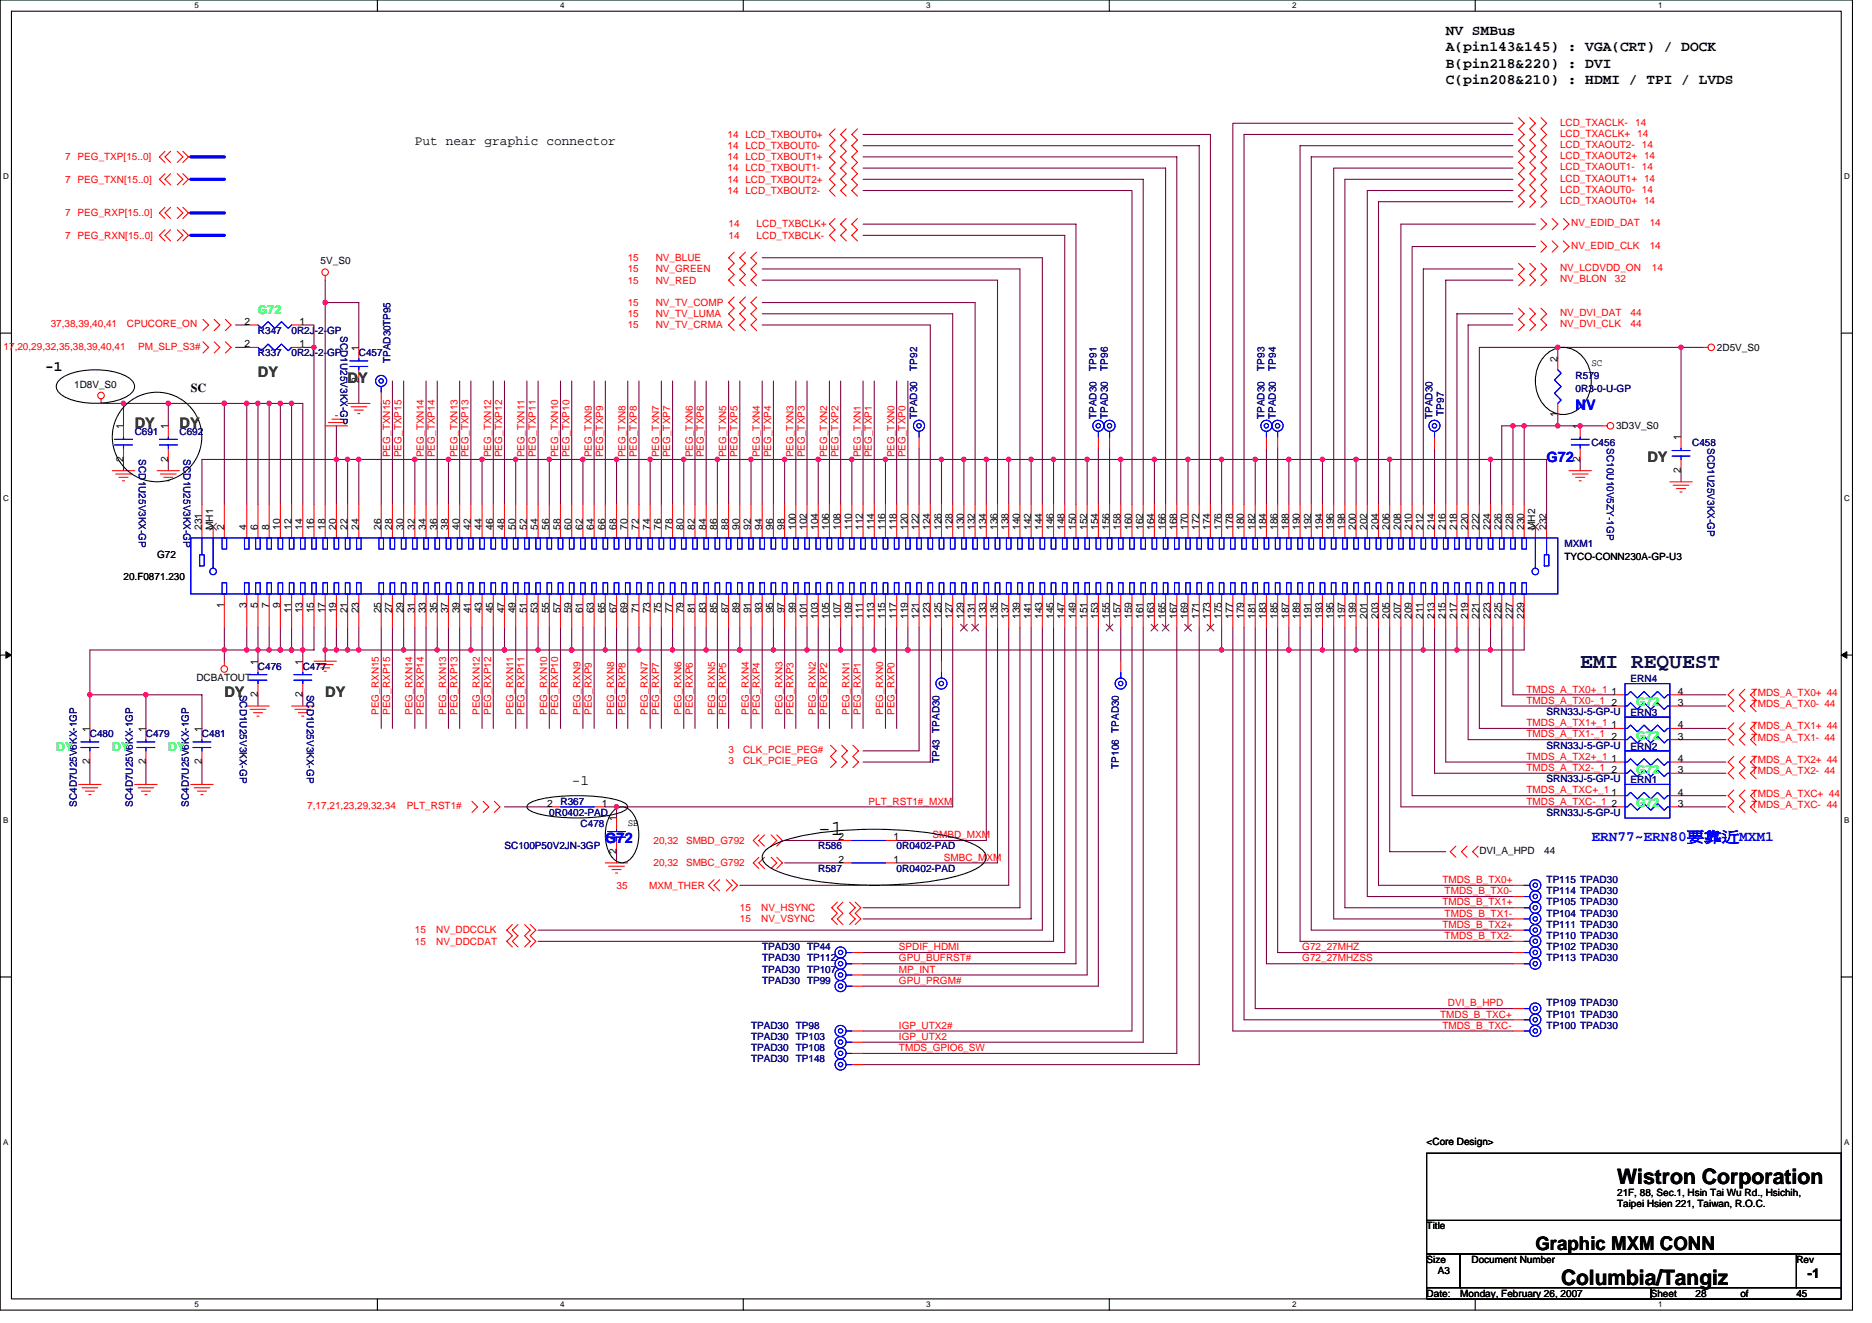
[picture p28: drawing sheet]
<svg xmlns="http://www.w3.org/2000/svg" width="297mm" height="210mm" viewBox="0 0 297 210" stroke-linecap="round" stroke-linejoin="round" font-family="sans-serif">
<defs><g id="words">
<text font-size="3.4" fill="#000040" x="250.7" y="105.9">EMI REQUEST</text>
<g font-size="3.4">
<text x="129.8" y="132.5">-1</text>
<text x="256.6" y="187.9">Wistron Corporation</text>
<text x="247.7" y="203.9">Columbia/Tangiz</text>
</g>
<text font-size="3" x="243.6" y="198.4">Graphic MXM CONN</text>
<g font-size="2.3">
<text x="229.4" y="5.5">NV SMBus</text>
<text x="229.4" y="8.1">A(pin143&amp;145) : VGA(CRT) / DOCK</text>
<text x="229.4" y="10.7">B(pin218&amp;220) : DVI</text>
<text x="229.4" y="13.4">C(pin208&amp;210) : HDMI / TPI / LVDS</text>
<text x="7.2" y="58.8">-1</text>
<text x="90.7" y="124.5">-1</text>
</g>
<g font-size="2.3" fill="#008000">
<text x="40.9" y="59.8">DY</text>
<text x="55.2" y="60.8">DY</text>
<text x="21.4" y="67.9">DY</text>
<text x="28.5" y="67.9">DY</text>
<text x="261.4" y="73.3">DY</text>
<text x="35.6" y="110.6">DY</text>
<text x="51.6" y="110.6">DY</text>
</g>
<g font-size="2.3" fill="#00f">
<text x="250" y="65.1">NV</text>
<text x="245.4" y="73.3">G72</text>
<text x="96.1" y="133.7">G72</text>
<text x="252.5" y="133.5">ERN77~ERN80要靠近MXM1</text>
</g>
<g font-size="2.1">
<text x="65.8" y="23">Put near graphic connector</text>
<text x="286.8" y="202.7">-1</text>
</g>
<g font-size="1.9" fill="#00ff40">
<text x="40.9" y="49.8">G72</text>
<text x="259.6" y="112.1">G72</text>
<text x="8.9" y="119.2">DY</text>
<text x="17.8" y="119.2">DY</text>
<text x="26.7" y="119.2">DY</text>
<text x="259.6" y="117.4">G72</text>
<text x="259.6" y="122.7">G72</text>
<text x="259.6" y="128.1">G72</text>
</g>
<text font-size="1.9" x="30.3" y="62.2">SC</text>
<g font-size="1.6" fill="#f00">
<text x="115.4" y="23.6">14 LCD_TXBOUT0-</text>
<text x="115.4" y="21.9">14 LCD_TXBOUT0+</text>
<text x="247.5" y="19.9">LCD_TXACLK-</text>
<text x="247.5" y="21.7">LCD_TXACLK+</text>
<text x="247.5" y="23.5">LCD_TXAOUT2- 14</text>
<text x="259.5" y="19.9">14</text>
<text x="259.8" y="21.7">14</text>
<text x="10.3" y="25.4">7 PEG_TXP[15..0]</text>
<text x="10.3" y="29">7 PEG_TXN[15..0]</text>
<text x="115.4" y="25.4">14 LCD_TXBOUT1+</text>
<text x="115.4" y="27.2">14 LCD_TXBOUT1-</text>
<text x="115.4" y="29">14 LCD_TXBOUT2+</text>
<text x="247.5" y="25.3">LCD_TXAOUT2+ 14</text>
<text x="247.5" y="27">LCD_TXAOUT1- 14</text>
<text x="247.5" y="28.8">LCD_TXAOUT1+ 14</text>
<text x="10.3" y="34.3">7 PEG_RXP[15..0]</text>
<text x="115.4" y="30.8">14 LCD_TXBOUT2-</text>
<text x="247.5" y="30.6">LCD_TXAOUT0- 14</text>
<text x="247.5" y="32.4">LCD_TXAOUT0+ 14</text>
<text x="249.3" y="35.9">NV_EDID_DAT</text>
<text x="261.8" y="35.9">14</text>
<text x="10.3" y="37.9">7 PEG_RXN[15..0]</text>
<text x="99.6" y="41.4">15</text>
<text x="104.1" y="41.4">NV_BLUE</text>
<text x="115.6" y="37.9">14</text>
<text x="115.6" y="36.1">14</text>
<text x="120.1" y="37.9">LCD_TXBCLK-</text>
<text x="120.1" y="36.1">LCD_TXBCLK+</text>
<text x="249.3" y="39.5">NV_EDID_CLK</text>
<text x="261.8" y="39.5">14</text>
<text x="99.6" y="43.2">15</text>
<text x="99.6" y="45">15</text>
<text x="104.1" y="43.2">NV_GREEN</text>
<text x="104.1" y="45">NV_RED</text>
<text x="247.5" y="43">NV_LCDVDD_ON</text>
<text x="247.5" y="44.8">NV_BLON</text>
<text x="256.2" y="44.8">32</text>
<text x="262.1" y="43">14</text>
<text x="8" y="51.9">37,38,39,40,41</text>
<text x="20.1" y="51.9">CPUCORE_ON</text>
<text x="99.6" y="50.3">15</text>
<text x="99.6" y="52.1">15</text>
<text x="99.6" y="48.5">15</text>
<text x="104.1" y="50.3">NV_TV_LUMA</text>
<text x="104.1" y="52.1">NV_TV_CRMA</text>
<text x="104.1" y="48.5">NV_TV_COMP</text>
<text x="247.5" y="50.1">NV_DVI_DAT</text>
<text x="247.5" y="51.9">NV_DVI_CLK</text>
<text x="258.7" y="51.9">44</text>
<text x="258.7" y="50.1">44</text>
<text x=".6" y="55.5">17,20,29,32,35,38,39,40,41</text>
<text x="21.9" y="55.5">PM_SLP_S3#</text>
<text x="61.9" y="72.5" transform="rotate(-90 61.9 72.5)">PEG_TXN15</text>
<text x="63.7" y="72.5" transform="rotate(-90 63.7 72.5)">PEG_TXP15</text>
<text x="67.2" y="72.5" transform="rotate(-90 67.2 72.5)">PEG_TXN14</text>
<text x="69" y="72.5" transform="rotate(-90 69 72.5)">PEG_TXP14</text>
<text x="72.6" y="72.5" transform="rotate(-90 72.6 72.5)">PEG_TXN13</text>
<text x="74.4" y="72.5" transform="rotate(-90 74.4 72.5)">PEG_TXP13</text>
<text x="77.9" y="72.5" transform="rotate(-90 77.9 72.5)">PEG_TXN12</text>
<text x="79.7" y="72.5" transform="rotate(-90 79.7 72.5)">PEG_TXP12</text>
<text x="83.2" y="72.5" transform="rotate(-90 83.2 72.5)">PEG_TXN11</text>
<text x="85" y="72.5" transform="rotate(-90 85 72.5)">PEG_TXP11</text>
<text x="88.6" y="72.5" transform="rotate(-90 88.6 72.5)">PEG_TXN10</text>
<text x="90.4" y="72.5" transform="rotate(-90 90.4 72.5)">PEG_TXP10</text>
<text x="93.9" y="72.5" transform="rotate(-90 93.9 72.5)">PEG_TXN9</text>
<text x="95.7" y="72.5" transform="rotate(-90 95.7 72.5)">PEG_TXP9</text>
<text x="99.2" y="72.5" transform="rotate(-90 99.2 72.5)">PEG_TXN8</text>
<text x="101" y="72.5" transform="rotate(-90 101 72.5)">PEG_TXP8</text>
<text x="104.6" y="72.5" transform="rotate(-90 104.6 72.5)">PEG_TXN7</text>
<text x="106.4" y="72.5" transform="rotate(-90 106.4 72.5)">PEG_TXP7</text>
<text x="109.9" y="72.5" transform="rotate(-90 109.9 72.5)">PEG_TXN6</text>
<text x="111.7" y="72.5" transform="rotate(-90 111.7 72.5)">PEG_TXP6</text>
<text x="115.2" y="72.5" transform="rotate(-90 115.2 72.5)">PEG_TXN5</text>
<text x="117" y="72.5" transform="rotate(-90 117 72.5)">PEG_TXP5</text>
<text x="120.6" y="72.5" transform="rotate(-90 120.6 72.5)">PEG_TXN4</text>
<text x="122.4" y="72.5" transform="rotate(-90 122.4 72.5)">PEG_TXP4</text>
<text x="125.9" y="72.5" transform="rotate(-90 125.9 72.5)">PEG_TXN3</text>
<text x="127.7" y="72.5" transform="rotate(-90 127.7 72.5)">PEG_TXP3</text>
<text x="131.3" y="72.5" transform="rotate(-90 131.3 72.5)">PEG_TXN2</text>
<text x="133" y="72.5" transform="rotate(-90 133 72.5)">PEG_TXP2</text>
<text x="136.6" y="72.5" transform="rotate(-90 136.6 72.5)">PEG_TXN1</text>
<text x="138.4" y="72.5" transform="rotate(-90 138.4 72.5)">PEG_TXP1</text>
<text x="141.9" y="72.5" transform="rotate(-90 141.9 72.5)">PEG_TXN0</text>
<text x="143.7" y="72.5" transform="rotate(-90 143.7 72.5)">PEG_TXP0</text>
<text x="60.1" y="113.4" transform="rotate(-90 60.1 113.4)">PEG_RXN15</text>
<text x="61.9" y="113.4" transform="rotate(-90 61.9 113.4)">PEG_RXP15</text>
<text x="65.5" y="113.4" transform="rotate(-90 65.5 113.4)">PEG_RXN14</text>
<text x="67.2" y="113.4" transform="rotate(-90 67.2 113.4)">PEG_RXP14</text>
<text x="70.8" y="113.4" transform="rotate(-90 70.8 113.4)">PEG_RXN13</text>
<text x="72.6" y="113.4" transform="rotate(-90 72.6 113.4)">PEG_RXP13</text>
<text x="76.1" y="113.4" transform="rotate(-90 76.1 113.4)">PEG_RXN12</text>
<text x="77.9" y="113.4" transform="rotate(-90 77.9 113.4)">PEG_RXP12</text>
<text x="81.5" y="113.4" transform="rotate(-90 81.5 113.4)">PEG_RXN11</text>
<text x="83.2" y="113.4" transform="rotate(-90 83.2 113.4)">PEG_RXP11</text>
<text x="86.8" y="113.4" transform="rotate(-90 86.8 113.4)">PEG_RXN10</text>
<text x="88.6" y="113.4" transform="rotate(-90 88.6 113.4)">PEG_RXP10</text>
<text x="92.1" y="113.4" transform="rotate(-90 92.1 113.4)">PEG_RXN9</text>
<text x="93.9" y="113.4" transform="rotate(-90 93.9 113.4)">PEG_RXP9</text>
<text x="97.5" y="113.4" transform="rotate(-90 97.5 113.4)">PEG_RXN8</text>
<text x="99.2" y="113.4" transform="rotate(-90 99.2 113.4)">PEG_RXP8</text>
<text x="102.8" y="113.4" transform="rotate(-90 102.8 113.4)">PEG_RXN7</text>
<text x="104.6" y="113.4" transform="rotate(-90 104.6 113.4)">PEG_RXP7</text>
<text x="108.1" y="113.4" transform="rotate(-90 108.1 113.4)">PEG_RXN6</text>
<text x="109.9" y="113.4" transform="rotate(-90 109.9 113.4)">PEG_RXP6</text>
<text x="113.5" y="113.4" transform="rotate(-90 113.5 113.4)">PEG_RXN5</text>
<text x="115.2" y="113.4" transform="rotate(-90 115.2 113.4)">PEG_RXP5</text>
<text x="118.8" y="113.4" transform="rotate(-90 118.8 113.4)">PEG_RXN4</text>
<text x="120.6" y="113.4" transform="rotate(-90 120.6 113.4)">PEG_RXP4</text>
<text x="124.1" y="113.4" transform="rotate(-90 124.1 113.4)">PEG_RXN3</text>
<text x="125.9" y="113.4" transform="rotate(-90 125.9 113.4)">PEG_RXP3</text>
<text x="129.5" y="113.4" transform="rotate(-90 129.5 113.4)">PEG_RXN2</text>
<text x="131.3" y="113.4" transform="rotate(-90 131.3 113.4)">PEG_RXP2</text>
<text x="134.8" y="113.4" transform="rotate(-90 134.8 113.4)">PEG_RXN1</text>
<text x="136.6" y="113.4" transform="rotate(-90 136.6 113.4)">PEG_RXP1</text>
<text x="140.1" y="113.4" transform="rotate(-90 140.1 113.4)">PEG_RXN0</text>
<text x="141.9" y="113.4" transform="rotate(-90 141.9 113.4)">PEG_RXP0</text>
<text x="242.2" y="109.9">TMDS_A_TX0+_1</text>
<text x="242.2" y="111.7">TMDS_A_TX0-_1</text>
<text x="277.9" y="112.2">TMDS_A_TX0- 44</text>
<text x="277.9" y="110.4">TMDS_A_TX0+ 44</text>
<text x="115.6" y="119.5">3</text>
<text x="117.9" y="119.5">CLK_PCIE_PEG#</text>
<text x="242.2" y="115.2">TMDS_A_TX1+_1</text>
<text x="242.2" y="117">TMDS_A_TX1-_1</text>
<text x="277.9" y="117.5">TMDS_A_TX1- 44</text>
<text x="277.9" y="115.7">TMDS_A_TX1+ 44</text>
<text x="115.6" y="121.3">3</text>
<text x="117.9" y="121.3">CLK_PCIE_PEG</text>
<text x="242.2" y="120.5">TMDS_A_TX2+_1</text>
<text x="242.2" y="122.3">TMDS_A_TX2-_1</text>
<text x="242.2" y="125.9">TMDS_A_TXC+_1</text>
<text x="277.9" y="121.1">TMDS_A_TX2+ 44</text>
<text x="277.9" y="122.9">TMDS_A_TX2- 44</text>
<text x="48.8" y="128.4">7,17,21,23,29,32,34</text>
<text x="64.6" y="128.4">PLT_RST1#</text>
<text x="137.8" y="127.7">PLT_RST1#_MXM</text>
<text x="242.2" y="127.7">TMDS_A_TXC-_1</text>
<text x="277.9" y="128.2">TMDS_A_TXC- 44</text>
<text x="277.9" y="126.4">TMDS_A_TXC+ 44</text>
<text x="103.7" y="133.9">20,32</text>
<text x="103.7" y="137.4">20,32</text>
<text x="108.9" y="133.9">SMBD_G792</text>
<text x="108.9" y="137.4">SMBC_G792</text>
<text x="148" y="133">SMBD_MXM</text>
<text x="149.8" y="136.5">SMBC_MXM</text>
<text x="97.8" y="141">35</text>
<text x="103" y="141">MXM_THER</text>
<text x="228.9" y="140.1">TMDS_B_TX0+</text>
<text x="228.9" y="143.7">TMDS_B_TX1+</text>
<text x="229.2" y="141.9">TMDS_B_TX0-</text>
<text x="65.8" y="148.1">15</text>
<text x="65.8" y="149.9">15</text>
<text x="69.2" y="148.1">NV_DDCCLK</text>
<text x="69.2" y="149.9">NV_DDCDAT</text>
<text x="117.4" y="144.5">15</text>
<text x="117.4" y="146.3">15</text>
<text x="120.8" y="144.5">NV_HSYNC</text>
<text x="120.8" y="146.3">NV_VSYNC</text>
<text x="228.9" y="147.2">TMDS_B_TX2+</text>
<text x="229.2" y="145.4">TMDS_B_TX1-</text>
<text x="229.2" y="149">TMDS_B_TX2-</text>
<text x="142.6" y="150.8">SPDIF_HDMI</text>
<text x="142.6" y="152.5">GPU_BUFRST#</text>
<text x="142.6" y="154.3">MP_INT</text>
<text x="206.6" y="150.8">G72_27MHZ</text>
<text x="206.6" y="152.5">G72_27MHZSS</text>
<text x="142.6" y="156.1">GPU_PRGM#</text>
<text x="228.5" y="161.4">TMDS_B_TXC+</text>
<text x="229.8" y="159.7">DVI_B_HPD</text>
<text x="142.6" y="165">IGP_UTX2</text>
<text x="142.6" y="166.8">TMDS_GPIO6_SW</text>
<text x="142.6" y="163.2">IGP_UTX2#</text>
<text x="228.9" y="163.2">TMDS_B_TXC-</text>
</g>
<g font-size="1.6">
<text x="50.9" y="42">5V_S0</text>
<text x="38.8" y="51.5">2</text>
<text x="47.5" y="51.5">1</text>
<text x="38.8" y="55.1">2</text>
<text x="47.5" y="55.1">1</text>
<text x="56.9" y="55.6" transform="rotate(-90 56.9 55.6)">1</text>
<text x="247.2" y="57.4" transform="rotate(-90 247.2 57.4)">2</text>
<text x="252.5" y="58.1">SC</text>
<text x="272.4" y="55.6">2D5V_S0</text>
<text x="11.8" y="61.5">1D8V_S0</text>
<text x="56.9" y="60.8" transform="rotate(-90 56.9 60.8)">2</text>
<text x="19.6" y="68.1" transform="rotate(-90 19.6 68.1)">1</text>
<text x="26.7" y="68.1" transform="rotate(-90 26.7 68.1)">1</text>
<text x="247.2" y="66.2" transform="rotate(-90 247.2 66.2)">1</text>
<text x="250.7" y="68.1" transform="rotate(-90 250.7 68.1)">1</text>
<text x="256.4" y="68.1">3D3V_S0</text>
<text x="266.7" y="69.9" transform="rotate(-90 266.7 69.9)">1</text>
<text x="19.6" y="73.3" transform="rotate(-90 19.6 73.3)">2</text>
<text x="26.7" y="73.3" transform="rotate(-90 26.7 73.3)">2</text>
<text x="250.7" y="73.3" transform="rotate(-90 250.7 73.3)">2</text>
<text x="266.7" y="75.1" transform="rotate(-90 266.7 75.1)">2</text>
<text x="24.9" y="88.5">G72</text>
<text x="32" y="84.1" transform="rotate(-90 32 84.1)">231</text>
<text x="33.8" y="84.1" transform="rotate(-90 33.8 84.1)">MH1</text>
<text x="35.6" y="84.1" transform="rotate(-90 35.6 84.1)">2</text>
<text x="39.1" y="84.1" transform="rotate(-90 39.1 84.1)">4</text>
<text x="40.9" y="84.1" transform="rotate(-90 40.9 84.1)">6</text>
<text x="42.7" y="84.1" transform="rotate(-90 42.7 84.1)">8</text>
<text x="44.5" y="84.1" transform="rotate(-90 44.5 84.1)">10</text>
<text x="46.2" y="84.1" transform="rotate(-90 46.2 84.1)">12</text>
<text x="48" y="84.1" transform="rotate(-90 48 84.1)">14</text>
<text x="49.8" y="84.1" transform="rotate(-90 49.8 84.1)">16</text>
<text x="51.6" y="84.1" transform="rotate(-90 51.6 84.1)">18</text>
<text x="53.4" y="84.1" transform="rotate(-90 53.4 84.1)">20</text>
<text x="55.1" y="84.1" transform="rotate(-90 55.1 84.1)">22</text>
<text x="56.9" y="84.1" transform="rotate(-90 56.9 84.1)">24</text>
<text x="60.5" y="84.1" transform="rotate(-90 60.5 84.1)">26</text>
<text x="62.2" y="84.1" transform="rotate(-90 62.2 84.1)">28</text>
<text x="64" y="84.1" transform="rotate(-90 64 84.1)">30</text>
<text x="65.8" y="84.1" transform="rotate(-90 65.8 84.1)">32</text>
<text x="67.6" y="84.1" transform="rotate(-90 67.6 84.1)">34</text>
<text x="69.4" y="84.1" transform="rotate(-90 69.4 84.1)">36</text>
<text x="71.1" y="84.1" transform="rotate(-90 71.1 84.1)">38</text>
<text x="72.9" y="84.1" transform="rotate(-90 72.9 84.1)">40</text>
<text x="74.7" y="84.1" transform="rotate(-90 74.7 84.1)">42</text>
<text x="76.5" y="84.1" transform="rotate(-90 76.5 84.1)">44</text>
<text x="78.2" y="84.1" transform="rotate(-90 78.2 84.1)">46</text>
<text x="80" y="84.1" transform="rotate(-90 80 84.1)">48</text>
<text x="81.8" y="84.1" transform="rotate(-90 81.8 84.1)">50</text>
<text x="83.6" y="84.1" transform="rotate(-90 83.6 84.1)">52</text>
<text x="85.4" y="84.1" transform="rotate(-90 85.4 84.1)">54</text>
<text x="87.1" y="84.1" transform="rotate(-90 87.1 84.1)">56</text>
<text x="88.9" y="84.1" transform="rotate(-90 88.9 84.1)">58</text>
<text x="90.7" y="84.1" transform="rotate(-90 90.7 84.1)">60</text>
<text x="92.5" y="84.1" transform="rotate(-90 92.5 84.1)">62</text>
<text x="94.3" y="84.1" transform="rotate(-90 94.3 84.1)">64</text>
<text x="96" y="84.1" transform="rotate(-90 96 84.1)">66</text>
<text x="97.8" y="84.1" transform="rotate(-90 97.8 84.1)">68</text>
<text x="99.6" y="84.1" transform="rotate(-90 99.6 84.1)">70</text>
<text x="101.4" y="84.1" transform="rotate(-90 101.4 84.1)">72</text>
<text x="103.1" y="84.1" transform="rotate(-90 103.1 84.1)">74</text>
<text x="104.9" y="84.1" transform="rotate(-90 104.9 84.1)">76</text>
<text x="106.7" y="84.1" transform="rotate(-90 106.7 84.1)">78</text>
<text x="108.5" y="84.1" transform="rotate(-90 108.5 84.1)">80</text>
<text x="110.3" y="84.1" transform="rotate(-90 110.3 84.1)">82</text>
<text x="112" y="84.1" transform="rotate(-90 112 84.1)">84</text>
<text x="113.8" y="84.1" transform="rotate(-90 113.8 84.1)">86</text>
<text x="115.6" y="84.1" transform="rotate(-90 115.6 84.1)">88</text>
<text x="117.4" y="84.1" transform="rotate(-90 117.4 84.1)">90</text>
<text x="119.1" y="84.1" transform="rotate(-90 119.1 84.1)">92</text>
<text x="120.9" y="84.1" transform="rotate(-90 120.9 84.1)">94</text>
<text x="122.7" y="84.1" transform="rotate(-90 122.7 84.1)">96</text>
<text x="124.5" y="84.1" transform="rotate(-90 124.5 84.1)">98</text>
<text x="126.3" y="84.1" transform="rotate(-90 126.3 84.1)">100</text>
<text x="128" y="84.1" transform="rotate(-90 128 84.1)">102</text>
<text x="129.8" y="84.1" transform="rotate(-90 129.8 84.1)">104</text>
<text x="131.6" y="84.1" transform="rotate(-90 131.6 84.1)">106</text>
<text x="133.4" y="84.1" transform="rotate(-90 133.4 84.1)">108</text>
<text x="135.1" y="84.1" transform="rotate(-90 135.1 84.1)">110</text>
<text x="136.9" y="84.1" transform="rotate(-90 136.9 84.1)">112</text>
<text x="138.7" y="84.1" transform="rotate(-90 138.7 84.1)">114</text>
<text x="140.5" y="84.1" transform="rotate(-90 140.5 84.1)">116</text>
<text x="142.3" y="84.1" transform="rotate(-90 142.3 84.1)">118</text>
<text x="144" y="84.1" transform="rotate(-90 144 84.1)">120</text>
<text x="145.8" y="84.1" transform="rotate(-90 145.8 84.1)">122</text>
<text x="147.6" y="84.1" transform="rotate(-90 147.6 84.1)">124</text>
<text x="149.4" y="84.1" transform="rotate(-90 149.4 84.1)">126</text>
<text x="151.1" y="84.1" transform="rotate(-90 151.1 84.1)">128</text>
<text x="152.9" y="84.1" transform="rotate(-90 152.9 84.1)">130</text>
<text x="154.7" y="84.1" transform="rotate(-90 154.7 84.1)">132</text>
<text x="156.5" y="84.1" transform="rotate(-90 156.5 84.1)">134</text>
<text x="158.3" y="84.1" transform="rotate(-90 158.3 84.1)">136</text>
<text x="160" y="84.1" transform="rotate(-90 160 84.1)">138</text>
<text x="161.8" y="84.1" transform="rotate(-90 161.8 84.1)">140</text>
<text x="163.6" y="84.1" transform="rotate(-90 163.6 84.1)">142</text>
<text x="165.4" y="84.1" transform="rotate(-90 165.4 84.1)">144</text>
<text x="167.1" y="84.1" transform="rotate(-90 167.1 84.1)">146</text>
<text x="168.9" y="84.1" transform="rotate(-90 168.9 84.1)">148</text>
<text x="170.7" y="84.1" transform="rotate(-90 170.7 84.1)">150</text>
<text x="172.5" y="84.1" transform="rotate(-90 172.5 84.1)">152</text>
<text x="174.3" y="84.1" transform="rotate(-90 174.3 84.1)">154</text>
<text x="176" y="84.1" transform="rotate(-90 176 84.1)">156</text>
<text x="177.8" y="84.1" transform="rotate(-90 177.8 84.1)">158</text>
<text x="179.6" y="84.1" transform="rotate(-90 179.6 84.1)">160</text>
<text x="181.4" y="84.1" transform="rotate(-90 181.4 84.1)">162</text>
<text x="183.2" y="84.1" transform="rotate(-90 183.2 84.1)">164</text>
<text x="184.9" y="84.1" transform="rotate(-90 184.9 84.1)">166</text>
<text x="186.7" y="84.1" transform="rotate(-90 186.7 84.1)">168</text>
<text x="188.5" y="84.1" transform="rotate(-90 188.5 84.1)">170</text>
<text x="190.3" y="84.1" transform="rotate(-90 190.3 84.1)">172</text>
<text x="192" y="84.1" transform="rotate(-90 192 84.1)">174</text>
<text x="193.8" y="84.1" transform="rotate(-90 193.8 84.1)">176</text>
<text x="195.6" y="84.1" transform="rotate(-90 195.6 84.1)">178</text>
<text x="197.4" y="84.1" transform="rotate(-90 197.4 84.1)">180</text>
<text x="199.2" y="84.1" transform="rotate(-90 199.2 84.1)">182</text>
<text x="200.9" y="84.1" transform="rotate(-90 200.9 84.1)">184</text>
<text x="202.7" y="84.1" transform="rotate(-90 202.7 84.1)">186</text>
<text x="204.5" y="84.1" transform="rotate(-90 204.5 84.1)">188</text>
<text x="206.3" y="84.1" transform="rotate(-90 206.3 84.1)">190</text>
<text x="208" y="84.1" transform="rotate(-90 208 84.1)">192</text>
<text x="209.8" y="84.1" transform="rotate(-90 209.8 84.1)">194</text>
<text x="211.6" y="84.1" transform="rotate(-90 211.6 84.1)">196</text>
<text x="213.4" y="84.1" transform="rotate(-90 213.4 84.1)">198</text>
<text x="215.2" y="84.1" transform="rotate(-90 215.2 84.1)">200</text>
<text x="216.9" y="84.1" transform="rotate(-90 216.9 84.1)">202</text>
<text x="218.7" y="84.1" transform="rotate(-90 218.7 84.1)">204</text>
<text x="220.5" y="84.1" transform="rotate(-90 220.5 84.1)">206</text>
<text x="222.3" y="84.1" transform="rotate(-90 222.3 84.1)">208</text>
<text x="224" y="84.1" transform="rotate(-90 224 84.1)">210</text>
<text x="225.8" y="84.1" transform="rotate(-90 225.8 84.1)">212</text>
<text x="227.6" y="84.1" transform="rotate(-90 227.6 84.1)">214</text>
<text x="229.4" y="84.1" transform="rotate(-90 229.4 84.1)">216</text>
<text x="231.2" y="84.1" transform="rotate(-90 231.2 84.1)">218</text>
<text x="232.9" y="84.1" transform="rotate(-90 232.9 84.1)">220</text>
<text x="234.7" y="84.1" transform="rotate(-90 234.7 84.1)">222</text>
<text x="236.5" y="84.1" transform="rotate(-90 236.5 84.1)">224</text>
<text x="238.3" y="84.1" transform="rotate(-90 238.3 84.1)">226</text>
<text x="240" y="84.1" transform="rotate(-90 240 84.1)">228</text>
<text x="241.8" y="84.1" transform="rotate(-90 241.8 84.1)">230</text>
<text x="243.6" y="84.1" transform="rotate(-90 243.6 84.1)">MH2</text>
<text x="245.4" y="84.1" transform="rotate(-90 245.4 84.1)">232</text>
<text x="248.2" y="88.9">TYCO-CONN230A-GP-U3</text>
<text x="19.6" y="92.1">20.F0871.230</text>
<text x="35.6" y="96.4" transform="rotate(-90 35.6 96.4)">1</text>
<text x="39.1" y="96.4" transform="rotate(-90 39.1 96.4)">3</text>
<text x="40.9" y="96.4" transform="rotate(-90 40.9 96.4)">5</text>
<text x="42.7" y="96.4" transform="rotate(-90 42.7 96.4)">7</text>
<text x="44.5" y="96.4" transform="rotate(-90 44.5 96.4)">9</text>
<text x="46.2" y="97.3" transform="rotate(-90 46.2 97.3)">11</text>
<text x="48" y="97.3" transform="rotate(-90 48 97.3)">13</text>
<text x="49.8" y="97.3" transform="rotate(-90 49.8 97.3)">15</text>
<text x="51.6" y="97.3" transform="rotate(-90 51.6 97.3)">17</text>
<text x="53.4" y="97.3" transform="rotate(-90 53.4 97.3)">19</text>
<text x="55.1" y="97.3" transform="rotate(-90 55.1 97.3)">21</text>
<text x="56.9" y="97.3" transform="rotate(-90 56.9 97.3)">23</text>
<text x="60.5" y="97.3" transform="rotate(-90 60.5 97.3)">25</text>
<text x="62.2" y="97.3" transform="rotate(-90 62.2 97.3)">27</text>
<text x="64" y="97.3" transform="rotate(-90 64 97.3)">29</text>
<text x="65.8" y="97.3" transform="rotate(-90 65.8 97.3)">31</text>
<text x="67.6" y="97.3" transform="rotate(-90 67.6 97.3)">33</text>
<text x="69.4" y="97.3" transform="rotate(-90 69.4 97.3)">35</text>
<text x="71.1" y="97.3" transform="rotate(-90 71.1 97.3)">37</text>
<text x="72.9" y="97.3" transform="rotate(-90 72.9 97.3)">39</text>
<text x="74.7" y="97.3" transform="rotate(-90 74.7 97.3)">41</text>
<text x="76.5" y="97.3" transform="rotate(-90 76.5 97.3)">43</text>
<text x="78.2" y="97.3" transform="rotate(-90 78.2 97.3)">45</text>
<text x="80" y="97.3" transform="rotate(-90 80 97.3)">47</text>
<text x="81.8" y="97.3" transform="rotate(-90 81.8 97.3)">49</text>
<text x="83.6" y="97.3" transform="rotate(-90 83.6 97.3)">51</text>
<text x="85.4" y="97.3" transform="rotate(-90 85.4 97.3)">53</text>
<text x="87.1" y="97.3" transform="rotate(-90 87.1 97.3)">55</text>
<text x="88.9" y="97.3" transform="rotate(-90 88.9 97.3)">57</text>
<text x="90.7" y="97.3" transform="rotate(-90 90.7 97.3)">59</text>
<text x="92.5" y="97.3" transform="rotate(-90 92.5 97.3)">61</text>
<text x="94.3" y="97.3" transform="rotate(-90 94.3 97.3)">63</text>
<text x="96" y="97.3" transform="rotate(-90 96 97.3)">65</text>
<text x="97.8" y="97.3" transform="rotate(-90 97.8 97.3)">67</text>
<text x="99.6" y="97.3" transform="rotate(-90 99.6 97.3)">69</text>
<text x="101.4" y="97.3" transform="rotate(-90 101.4 97.3)">71</text>
<text x="103.1" y="97.3" transform="rotate(-90 103.1 97.3)">73</text>
<text x="104.9" y="97.3" transform="rotate(-90 104.9 97.3)">75</text>
<text x="106.7" y="97.3" transform="rotate(-90 106.7 97.3)">77</text>
<text x="108.5" y="97.3" transform="rotate(-90 108.5 97.3)">79</text>
<text x="110.3" y="97.3" transform="rotate(-90 110.3 97.3)">81</text>
<text x="112" y="97.3" transform="rotate(-90 112 97.3)">83</text>
<text x="113.8" y="97.3" transform="rotate(-90 113.8 97.3)">85</text>
<text x="115.6" y="97.3" transform="rotate(-90 115.6 97.3)">87</text>
<text x="117.4" y="97.3" transform="rotate(-90 117.4 97.3)">89</text>
<text x="119.1" y="97.3" transform="rotate(-90 119.1 97.3)">91</text>
<text x="120.9" y="97.3" transform="rotate(-90 120.9 97.3)">93</text>
<text x="122.7" y="97.3" transform="rotate(-90 122.7 97.3)">95</text>
<text x="124.5" y="97.3" transform="rotate(-90 124.5 97.3)">97</text>
<text x="126.3" y="97.3" transform="rotate(-90 126.3 97.3)">99</text>
<text x="128" y="98.2" transform="rotate(-90 128 98.2)">101</text>
<text x="129.8" y="98.2" transform="rotate(-90 129.8 98.2)">103</text>
<text x="131.6" y="98.2" transform="rotate(-90 131.6 98.2)">105</text>
<text x="133.4" y="98.2" transform="rotate(-90 133.4 98.2)">107</text>
<text x="135.1" y="98.2" transform="rotate(-90 135.1 98.2)">109</text>
<text x="136.9" y="98.2" transform="rotate(-90 136.9 98.2)">111</text>
<text x="138.7" y="98.2" transform="rotate(-90 138.7 98.2)">113</text>
<text x="140.5" y="98.2" transform="rotate(-90 140.5 98.2)">115</text>
<text x="142.3" y="98.2" transform="rotate(-90 142.3 98.2)">117</text>
<text x="144" y="98.2" transform="rotate(-90 144 98.2)">119</text>
<text x="145.8" y="98.2" transform="rotate(-90 145.8 98.2)">121</text>
<text x="147.6" y="98.2" transform="rotate(-90 147.6 98.2)">123</text>
<text x="149.4" y="98.2" transform="rotate(-90 149.4 98.2)">125</text>
<text x="151.1" y="98.2" transform="rotate(-90 151.1 98.2)">127</text>
<text x="152.9" y="98.2" transform="rotate(-90 152.9 98.2)">129</text>
<text x="154.7" y="98.2" transform="rotate(-90 154.7 98.2)">131</text>
<text x="156.5" y="98.2" transform="rotate(-90 156.5 98.2)">133</text>
<text x="158.3" y="98.2" transform="rotate(-90 158.3 98.2)">135</text>
<text x="160" y="98.2" transform="rotate(-90 160 98.2)">137</text>
<text x="161.8" y="98.2" transform="rotate(-90 161.8 98.2)">139</text>
<text x="163.6" y="98.2" transform="rotate(-90 163.6 98.2)">141</text>
<text x="165.4" y="98.2" transform="rotate(-90 165.4 98.2)">143</text>
<text x="167.1" y="98.2" transform="rotate(-90 167.1 98.2)">145</text>
<text x="168.9" y="98.2" transform="rotate(-90 168.9 98.2)">147</text>
<text x="170.7" y="98.2" transform="rotate(-90 170.7 98.2)">149</text>
<text x="172.5" y="98.2" transform="rotate(-90 172.5 98.2)">151</text>
<text x="174.3" y="98.2" transform="rotate(-90 174.3 98.2)">153</text>
<text x="176" y="98.2" transform="rotate(-90 176 98.2)">155</text>
<text x="177.8" y="98.2" transform="rotate(-90 177.8 98.2)">157</text>
<text x="179.6" y="98.2" transform="rotate(-90 179.6 98.2)">159</text>
<text x="181.4" y="98.2" transform="rotate(-90 181.4 98.2)">161</text>
<text x="183.2" y="98.2" transform="rotate(-90 183.2 98.2)">163</text>
<text x="184.9" y="98.2" transform="rotate(-90 184.9 98.2)">165</text>
<text x="186.7" y="98.2" transform="rotate(-90 186.7 98.2)">167</text>
<text x="188.5" y="98.2" transform="rotate(-90 188.5 98.2)">169</text>
<text x="190.3" y="98.2" transform="rotate(-90 190.3 98.2)">171</text>
<text x="192" y="98.2" transform="rotate(-90 192 98.2)">173</text>
<text x="193.8" y="98.2" transform="rotate(-90 193.8 98.2)">175</text>
<text x="195.6" y="98.2" transform="rotate(-90 195.6 98.2)">177</text>
<text x="197.4" y="98.2" transform="rotate(-90 197.4 98.2)">179</text>
<text x="199.2" y="98.2" transform="rotate(-90 199.2 98.2)">181</text>
<text x="200.9" y="98.2" transform="rotate(-90 200.9 98.2)">183</text>
<text x="202.7" y="98.2" transform="rotate(-90 202.7 98.2)">185</text>
<text x="204.5" y="98.2" transform="rotate(-90 204.5 98.2)">187</text>
<text x="206.3" y="98.2" transform="rotate(-90 206.3 98.2)">189</text>
<text x="208" y="98.2" transform="rotate(-90 208 98.2)">191</text>
<text x="209.8" y="98.2" transform="rotate(-90 209.8 98.2)">193</text>
<text x="211.6" y="98.2" transform="rotate(-90 211.6 98.2)">195</text>
<text x="213.4" y="98.2" transform="rotate(-90 213.4 98.2)">197</text>
<text x="215.2" y="98.2" transform="rotate(-90 215.2 98.2)">199</text>
<text x="216.9" y="98.2" transform="rotate(-90 216.9 98.2)">201</text>
<text x="218.7" y="98.2" transform="rotate(-90 218.7 98.2)">203</text>
<text x="220.5" y="98.2" transform="rotate(-90 220.5 98.2)">205</text>
<text x="222.3" y="98.2" transform="rotate(-90 222.3 98.2)">207</text>
<text x="224" y="98.2" transform="rotate(-90 224 98.2)">209</text>
<text x="225.8" y="98.2" transform="rotate(-90 225.8 98.2)">211</text>
<text x="227.6" y="98.2" transform="rotate(-90 227.6 98.2)">213</text>
<text x="229.4" y="98.2" transform="rotate(-90 229.4 98.2)">215</text>
<text x="231.2" y="98.2" transform="rotate(-90 231.2 98.2)">217</text>
<text x="232.9" y="98.2" transform="rotate(-90 232.9 98.2)">219</text>
<text x="234.7" y="98.2" transform="rotate(-90 234.7 98.2)">221</text>
<text x="236.5" y="98.2" transform="rotate(-90 236.5 98.2)">223</text>
<text x="238.3" y="98.2" transform="rotate(-90 238.3 98.2)">225</text>
<text x="240" y="98.2" transform="rotate(-90 240 98.2)">227</text>
<text x="241.8" y="98.2" transform="rotate(-90 241.8 98.2)">229</text>
<text x="40.9" y="105.4" transform="rotate(-90 40.9 105.4)">1</text>
<text x="48" y="105.4" transform="rotate(-90 48 105.4)">1</text>
<text x="31.2" y="108.1">DCBATOUT</text>
<text x="40.9" y="110.6" transform="rotate(-90 40.9 110.6)">2</text>
<text x="48" y="110.6" transform="rotate(-90 48 110.6)">2</text>
<text x="255.7" y="110.2">1</text>
<text x="255.7" y="112">2</text>
<text x="266.2" y="112">3</text>
<text x="266.2" y="110.2">4</text>
<text x="14.2" y="116.1" transform="rotate(-90 14.2 116.1)">1</text>
<text x="23.1" y="116.1" transform="rotate(-90 23.1 116.1)">1</text>
<text x="32" y="116.1" transform="rotate(-90 32 116.1)">1</text>
<text x="255.7" y="115.5">1</text>
<text x="255.7" y="117.3">2</text>
<text x="266.2" y="117.3">3</text>
<text x="266.2" y="115.5">4</text>
<text x="14.2" y="121.3" transform="rotate(-90 14.2 121.3)">2</text>
<text x="23.1" y="121.3" transform="rotate(-90 23.1 121.3)">2</text>
<text x="32" y="121.3" transform="rotate(-90 32 121.3)">2</text>
<text x="255.7" y="120.9">1</text>
<text x="255.7" y="122.7">2</text>
<text x="266.2" y="122.7">3</text>
<text x="266.2" y="120.9">4</text>
<text x="86.8" y="128">2</text>
<text x="95.5" y="128">1</text>
<text x="97.8" y="130.3" transform="rotate(-90 97.8 130.3)">1</text>
<text x="99.6" y="131">SB</text>
<text x="255.7" y="126.2">1</text>
<text x="255.7" y="128">2</text>
<text x="266.2" y="128">3</text>
<text x="266.2" y="126.2">4</text>
<text x="97.8" y="135.5" transform="rotate(-90 97.8 135.5)">2</text>
<text x="133" y="133.3">2</text>
<text x="133" y="136.9">2</text>
<text x="141.7" y="133.3">1</text>
<text x="141.7" y="136.9">1</text>
<text x="234.7" y="135.5">DVI_A_HPD</text>
<text x="245" y="135.5">44</text>
<text x="226.4" y="181.7">&lt;Core Design&gt;</text>
<text x="256.6" y="189.7">21F, 88, Sec.1, Hsin Tai Wu Rd., Hsichih,</text>
<text x="256.6" y="191.5">Taipei Hsien 221, Taiwan, R.O.C.</text>
<text x="226.4" y="195.1">Title</text>
<text x="226.4" y="200.4">Size</text>
<text x="228.2" y="202.2">A3</text>
<text x="233.5" y="200.4">Document Number</text>
<text x="285" y="200.4">Rev</text>
<text x="226.4" y="205.7">Date:</text>
<text x="231.7" y="205.7">Monday, February 26, 2007</text>
<text x="261.9" y="205.7">Sheet</text>
<text x="269" y="205.7">28</text>
<text x="276.2" y="205.7">of</text>
<text x="285" y="205.7">45</text>
</g>
<g font-size="1.6" fill="#000080">
<text x="40.9" y="53">R347</text>
<text x="46.3" y="53">0R2J-2-GP</text>
<text x="54" y="53.3" transform="rotate(90 54 53.3)">SCD1U25V3KX-GP</text>
<text x="40.9" y="56.5">R337</text>
<text x="46.3" y="56.5">0R2J-2-GP</text>
<text x="56.9" y="56.5">C457</text>
<text x="62" y="57.6" transform="rotate(-90 62 57.6)">TPAD30TP95</text>
<text x="145.5" y="58.8" transform="rotate(-90 145.5 58.8)">TP92</text>
<text x="174" y="58.8" transform="rotate(-90 174 58.8)">TP91</text>
<text x="175.8" y="58.8" transform="rotate(-90 175.8 58.8)">TP96</text>
<text x="200.7" y="58.8" transform="rotate(-90 200.7 58.8)">TP93</text>
<text x="202.4" y="58.8" transform="rotate(-90 202.4 58.8)">TP94</text>
<text x="229.1" y="66" transform="rotate(-90 229.1 66)">TP97</text>
<text x="250" y="60.1">R579</text>
<text x="250" y="62.2">0R3-0-U-GP</text>
<text x="21.4" y="69">C691</text>
<text x="28.5" y="69">C692</text>
<text x="145.5" y="66.5" transform="rotate(-90 145.5 66.5)">TPAD30</text>
<text x="174" y="66.5" transform="rotate(-90 174 66.5)">TPAD30</text>
<text x="175.8" y="66.5" transform="rotate(-90 175.8 66.5)">TPAD30</text>
<text x="200.7" y="66.5" transform="rotate(-90 200.7 66.5)">TPAD30</text>
<text x="202.4" y="66.5" transform="rotate(-90 202.4 66.5)">TPAD30</text>
<text x="227.3" y="66.5" transform="rotate(-90 227.3 66.5)">TPAD30</text>
<text x="252.5" y="70.8">C456</text>
<text x="254.9" y="71.1" transform="rotate(90 254.9 71.1)">SC10U10V5ZY-1GP</text>
<text x="268.5" y="70.8">C458</text>
<text x="271" y="71.1" transform="rotate(90 271 71.1)">SCD1U25V3KX-GP</text>
<text x="22" y="72.9" transform="rotate(90 22 72.9)">SCD1U25V3KX-GP</text>
<text x="29.1" y="72.9" transform="rotate(90 29.1 72.9)">SCD1U25V3KX-GP</text>
<text x="248.2" y="86.8">MXM1</text>
<text x="40.9" y="106.3">C476</text>
<text x="48" y="106.3">C477</text>
<text x="38" y="110.2" transform="rotate(90 38 110.2)">SCD1U25V3KX-GP</text>
<text x="48.7" y="110.2" transform="rotate(90 48.7 110.2)">SCD1U25V3KX-GP</text>
<text x="245.4" y="113.4">SRN33J-5-GP-U</text>
<text x="258.7" y="108.3">ERN4</text>
<text x="258.7" y="113.6">ERN3</text>
<text x="14.3" y="117">C480</text>
<text x="23.2" y="117">C479</text>
<text x="32" y="117">C481</text>
<text x="245.4" y="118.8">SRN33J-5-GP-U</text>
<text x="258.7" y="118.9">ERN2</text>
<text x="149.1" y="121.1" transform="rotate(-90 149.1 121.1)">TP43 TPAD30</text>
<text x="177.5" y="122" transform="rotate(-90 177.5 122)">TP106 TPAD30</text>
<text x="245.4" y="124.1">SRN33J-5-GP-U</text>
<text x="258.7" y="124.3">ERN1</text>
<text x="12.2" y="128" transform="rotate(-90 12.2 128)">SC4D7U25V6KX-1GP</text>
<text x="21.1" y="128" transform="rotate(-90 21.1 128)">SC4D7U25V6KX-1GP</text>
<text x="30" y="128" transform="rotate(-90 30 128)">SC4D7U25V6KX-1GP</text>
<text x="87.2" y="129.4">0R0402-PAD</text>
<text x="88.9" y="127.7">R367</text>
<text x="92.1" y="131.2">C478</text>
<text x="245.4" y="129.4">SRN33J-5-GP-U</text>
<text x="80" y="134.8">SC100P50V2JN-3GP</text>
<text x="129.8" y="134.8">R586</text>
<text x="142.3" y="134.8">0R0402-PAD</text>
<text x="129.8" y="138.3">R587</text>
<text x="142.3" y="138.3">0R0402-PAD</text>
<text x="245.4" y="140.1">TP115 TPAD30</text>
<text x="245.4" y="143.7">TP105 TPAD30</text>
<text x="245.4" y="141.9">TP114 TPAD30</text>
<text x="245.4" y="147.2">TP111 TPAD30</text>
<text x="245.4" y="149">TP110 TPAD30</text>
<text x="245.4" y="145.4">TP104 TPAD30</text>
<text x="120.9" y="152.5">TPAD30</text>
<text x="120.9" y="150.8">TPAD30</text>
<text x="120.9" y="154.3">TPAD30</text>
<text x="128.1" y="152.5">TP112</text>
<text x="128.1" y="150.8">TP44</text>
<text x="128.1" y="154.3">TP107</text>
<text x="245.4" y="150.8">TP102 TPAD30</text>
<text x="245.4" y="152.5">TP113 TPAD30</text>
<text x="120.9" y="156.1">TPAD30</text>
<text x="128.1" y="156.1">TP99</text>
<text x="245.4" y="159.7">TP109 TPAD30</text>
<text x="245.4" y="161.4">TP101 TPAD30</text>
<text x="119.2" y="165">TPAD30</text>
<text x="119.2" y="163.2">TPAD30</text>
<text x="119.2" y="166.8">TPAD30</text>
<text x="126.3" y="165">TP103</text>
<text x="126.3" y="163.2">TP98</text>
<text x="126.3" y="166.8">TP108</text>
<text x="245.4" y="163.2">TP100 TPAD30</text>
<text x="119.2" y="168.6">TPAD30</text>
<text x="126.3" y="168.6">TP148</text>
</g>
<g font-size="1.3">
<text x="30.8" y="1.3">5</text>
<text x="88.9" y="1.3">4</text>
<text x="147" y="1.3">3</text>
<text x="205" y="1.3">2</text>
<text x="263.1" y="1.3">1</text>
<text x=".5" y="28.4">D</text>
<text x="292.6" y="28.4">D</text>
<text x=".5" y="79.5">C</text>
<text x="292.6" y="79.5">C</text>
<text x=".5" y="130.6">B</text>
<text x="292.6" y="130.6">B</text>
<text x=".5" y="181.7">A</text>
<text x="292.6" y="181.7">A</text>
<text x="30.8" y="207.4">5</text>
<text x="88.9" y="207.4">4</text>
<text x="147" y="207.4">3</text>
<text x="205" y="207.4">2</text>
<text x="263.1" y="207.4">1</text>
</g>
</g></defs>
<path d="M0 0h293.9v207.9h-293.9zM1.8 1.8h290.4v204.3h-290.4z" fill="none" stroke="#000" stroke-width=".17"/>
<g fill="#fff">
<path d="M30.8 .2h.7v1.4h-.7z"/>
<path d="M30.8 206.3h.7v1.4h-.7z"/>
</g>
<path d="M59.9 0v1.8M59.9 206.1v1.8" fill="none" stroke="#000" stroke-width=".17"/>
<g fill="#fff">
<path d="M88.9 .2h.7v1.4h-.7z"/>
<path d="M88.9 206.3h.7v1.4h-.7z"/>
</g>
<path d="M117.9 0v1.8M117.9 206.1v1.8" fill="none" stroke="#000" stroke-width=".17"/>
<g fill="#fff">
<path d="M147 .2h.7v1.4h-.7z"/>
<path d="M147 206.3h.7v1.4h-.7z"/>
</g>
<path d="M176 0v1.8M176 206.1v1.8" fill="none" stroke="#000" stroke-width=".17"/>
<g fill="#fff">
<path d="M205 .2h.7v1.4h-.7z"/>
<path d="M205 206.3h.7v1.4h-.7z"/>
</g>
<path d="M234.1 0v1.8M234.1 206.1v1.8" fill="none" stroke="#000" stroke-width=".17"/>
<g fill="#fff">
<path d="M263.1 .2h.7v1.4h-.7z"/>
<path d="M263.1 206.3h.7v1.4h-.7z"/>
<path d="M.5 27.3h.9v1.4h-.9z"/>
<path d="M292.6 27.3h.9v1.4h-.9z"/>
<path d="M.5 78.4h.9v1.4h-.9z"/>
<path d="M292.6 78.4h.9v1.4h-.9z"/>
</g>
<path d="M0 52.9h1.8M292.2 52.9h1.7" fill="none" stroke="#000" stroke-width=".17"/>
<g fill="#fff">
<path d="M.5 129.5h.8v1.4h-.8z"/>
<path d="M292.6 129.5h.9v1.4h-.9z"/>
</g>
<path d="M0 103.9h1.8M292.2 103.9h1.7" fill="none" stroke="#000" stroke-width=".17"/>
<path d="M.9 103.4l.9 .5-.9 .5zM292.2 103.9l.8-.5v1z" fill="#000" stroke="#000" stroke-width=".16"/>
<g fill="#fff">
<path d="M.5 180.5h.8v1.4h-.8z"/>
<path d="M292.6 180.5h.9v1.4h-.9z"/>
</g>
<g fill="none" stroke="#000" stroke-width=".17">
<path d="M245.2 56.4a4 4 0 0 1 6.7 1.3 5.8 5.8 0 0 1-2.3 7.7 4.1 4.1 0 0 1-5.4-2.3 6.1 6.1 0 0 1 1-6.7zM9.3 60.4a7.4 7.4 0 0 1 4.7-1.7 11 11 0 0 1 6.5 1.3 1.48 1.48 0 0 1 .9 1.3 1.48 1.48 0 0 1-.9 1.4 11.4 11.4 0 0 1-8.5 .9 4.6 4.6 0 0 1-3-1.8l-.1-.5 .1-.5zM83.7 127.7a7.5 7.5 0 0 1 4.2-1.3 26.8 26.8 0 0 1 10.8 .8l.8 .5 .1 .3a1.83 1.83 0 0 1-1.6 1 28.8 28.8 0 0 1-12.9 0 1.83 1.83 0 0 1-1.5-1zM97.2 128.8a1.84 1.84 0 0 1 3 0 6.3 6.3 0 0 1 0 7.3 1.83 1.83 0 0 1-3 0 6.4 6.4 0 0 1 0-7.3zM121.4 135a12.7 12.7 0 0 1 6.2-2.5 63 63 0 0 1 23.7 .4 11.2 11.2 0 0 1 4.7 2.1 1.34 1.34 0 0 1 0 2 12.8 12.8 0 0 1-6.2 2.5 62.4 62.4 0 0 1-23.7-.4 11.2 11.2 0 0 1-4.7-2.1 1.34 1.34 0 0 1 0-2zM0 155h1.8M292.2 155h1.7M226.4 199h5.3v5.3h-5.3zM226.4 183h65.8v10.6h-65.8zM226.4 193.6h65.8v5.4h-65.8zM231.7 199h53.3v5.3h-53.3zM285 199h7.2v5.3h-7.2z"/>
<path d="M226.4 204.3h35.5v1.8h-35.5zM261.9 204.3h30.3v1.8h-30.3z"/>
<circle cx="24.9" cy="69.3" r="7.1"/>
</g>
<g fill="none" stroke="#800040" stroke-width=".17">
<path d="M240.1 19.6h-44.5v60.4M136.9 30.2h42.7v49.8M136.9 21.3h55.2v58.7M136.9 24.9h49.8v55.1M136.9 23.1h53.4v56.9M136.9 28.4h44.5v51.6M136.9 35.6h33.8v44.4M136.9 37.3h32v42.7M136.9 26.7h48.1v53.3M240.1 26.7h-28.5v53.3M240.1 21.3h-42.7v58.7M240.1 23.1h-33.8v56.9"/>
<path d="M240.1 24.9h-32v55.1M240.1 28.4h-26.7v51.6M240.1 32h-21.4v48M240.1 30.2h-23.1v49.8M243.6 39.1h-19.5v40.9M243.6 35.6h-21.3v44.4M37.4 55.1h1.8M37.4 51.6h1.8M48 55.1h1.8v24.9M48 51.6h1.8v3.5M51.6 44.4v3.6h5.3v7.1M51.6 48v32"/>
<path d="M120.9 51.6h26.7v28.4M120.9 49.8h30.3v30.2M120.9 48h33.8v32M120.9 44.4h37.4v35.6M120.9 42.7h40.9v37.3M120.9 40.9h44.5v39.1M240.1 44.4h-10.7v35.6M240.1 42.7h-14.3v37.3M240.1 51.6h-7.1v28.4M240.1 49.8h-8.9v30.2M247.2 55.1v1.8M266.7 55.1v14.2"/>
<path d="M270.3 55.1h-35.6v24.9M16 64h32v16M19.6 64v3.6M19.6 72.9v1.8M26.7 64v3.6M26.7 72.9v1.8M35.6 64v16M39.2 64v16M40.9 64v16M42.7 64v16M44.5 64v16M46.3 64v16"/>
<path d="M53.4 67.6v12.4M55.2 72.9v7.1M56.9 60.5v3.5M56.9 72.9v7.1M60.5 64v16M62.3 60.5v19.5M64 60.5v19.5M65.8 72.9v7.1M67.6 60.5v19.5M69.4 60.5v19.5M71.2 72.9v7.1M72.9 60.5v19.5"/>
<path d="M74.7 60.5v19.5M76.5 72.9v7.1M78.3 60.5v19.5M80 60.5v19.5M81.8 72.9v7.1M83.6 60.5v19.5M85.4 60.5v19.5M87.2 72.9v7.1M88.9 60.5v19.5M90.7 60.5v19.5M92.5 72.9v7.1M94.3 60.5v19.5"/>
<path d="M96.1 60.5v19.5M97.8 72.9v7.1M99.6 60.5v19.5M101.4 60.5v19.5M103.2 72.9v7.1M104.9 60.5v19.5M106.7 60.5v19.5M108.5 72.9v7.1M110.3 60.5v19.5M112.1 60.5v19.5M113.8 72.9v7.1M115.6 60.5v19.5"/>
<path d="M117.4 60.5v19.5M119.2 72.9v7.1M120.9 60.5v19.5M122.7 60.5v19.5M124.5 72.9v7.1M126.3 60.5v19.5M128.1 60.5v19.5M129.8 72.9v7.1M131.6 60.5v19.5M133.4 60.5v19.5M135.2 72.9v7.1M136.9 60.5v19.5"/>
<path d="M138.7 60.5v19.5M140.5 72.9v7.1M142.3 60.5v19.5M144.1 60.5v19.5M145.8 71.1v8.9M149.4 72.9v7.1M152.9 72.9v7.1M156.5 72.9v7.1M160.1 72.9v7.1M163.6 72.9h3.6v7.1M163.6 72.9h-131.6v7.1M163.6 72.9v7.1"/>
<path d="M167.2 72.9h69.3M172.5 72.9v7.1M174.3 71.1v8.9M176.1 71.1v8.9M177.8 72.9v7.1M183.2 72.9v7.1M188.5 72.9v7.1M193.8 72.9v7.1M199.2 72.9v7.1M201 71.1v8.9M202.7 71.1v8.9M204.5 72.9v7.1"/>
<path d="M209.8 72.9v7.1M215.2 72.9v7.1M220.5 72.9v7.1M227.6 71.1v8.9M236.5 72.9h8.9v10.7M236.5 72.9v7.1M240.1 67.6v12.4M241.8 67.6v12.4M247.2 65.8v1.8M250.7 72.9v1.8M254.3 67.6h-16v12.4M266.7 74.7v1.8"/>
<path d="M35.6 99.6v5.3M39.2 99.6v3.5M40.9 99.6v5.3M42.7 99.6v3.5M44.5 99.6v3.5M46.3 99.6v3.5M48 99.6v5.3M49.8 99.6v3.5h-35.5v12.5M51.6 99.6v5.3M53.4 99.6v3.5M55.2 99.6v3.5M56.9 99.6v3.5"/>
<path d="M60.5 99.6v16M62.3 99.6v16M64 99.6v3.5M65.8 99.6v16M67.6 99.6v16M69.4 99.6v3.5h5.3M71.2 99.6v16M72.9 99.6v16M74.7 99.6v3.5M76.5 99.6v16M78.3 99.6v16M80 99.6v3.5"/>
<path d="M81.8 99.6v16M83.6 99.6v16M85.4 99.6v3.5M87.2 99.6v16M88.9 99.6v16M90.7 99.6v3.5M92.5 99.6v16M94.3 99.6v16M96.1 99.6v3.5M97.8 99.6v16M99.6 99.6v16M101.4 99.6v3.5"/>
<path d="M103.2 99.6v16M104.9 99.6v16M106.7 99.6v3.5M108.5 99.6v16M110.3 99.6v16M112.1 99.6v3.5M113.8 99.6v16M115.6 99.6v16M117.4 99.6v3.5M119.2 99.6v16M120.9 99.6v16M122.7 99.6v3.5"/>
<path d="M124.5 99.6v16M126.3 99.6v16M128.1 99.6v3.5M129.8 99.6v16M131.6 99.6v16M133.4 99.6v3.5M135.2 99.6v16M136.9 99.6v16M138.7 99.6v3.5M140.5 99.6v16M142.3 99.6v16M144.1 99.6v3.5"/>
<path d="M145.8 99.6v19.5h-8.9M147.6 99.6v21.3h-10.7M149.4 99.6v5.3M151.2 99.6v28.4h-53.4M156.5 99.6v33.7h-14.2M158.3 99.6v37.3h-16M160.1 99.6v40.9h-42.7M161.8 99.6v44.4h-24.9M163.6 99.6v46.2h-26.7M165.4 99.6v48h-80M167.2 99.6v49.8h-81.8M168.9 99.6v51.5h-32"/>
<path d="M170.7 99.6v53.3h-33.8M172.5 99.6v55.1h-35.6M174.3 99.6v56.9h-37.4M177.8 99.6v5.3M179.6 99.6v64h-42.7M181.4 99.6v65.8h-44.5M186.7 99.6v67.5h-49.8M190.3 99.6v69.3h-53.4M193.8 99.6v3.5M195.6 99.6v64h44.5M197.4 99.6v62.2h42.7M199.2 99.6v60.4h40.9"/>
<path d="M201 99.6v53.3h39.1M202.7 99.6v51.5h37.4M204.5 99.6v3.5M206.3 99.6v49.8h33.8M208.1 99.6v48h32M209.8 99.6v3.5M211.6 99.6v46.2h28.5M213.4 99.6v44.4h26.7M215.2 99.6v3.5M217 99.6v42.6h23.1M218.7 99.6v40.9h21.4M220.5 99.6v35.5h8.9"/>
<path d="M222.3 99.6v28.4h33.8M224.1 99.6v26.6h32M225.8 99.6v3.5M227.6 99.6v23.1h28.5M229.4 99.6v21.3h26.7M231.2 99.6v3.5M233 99.6v17.7h23.1M234.7 99.6v16h21.4M236.5 99.6v3.5M238.3 99.6v12.4h17.8M240.1 99.6v10.6h16M241.8 99.6v3.5h-167.1"/>
<path d="M14.3 110.2h8.9M23.2 115.6v-5.4h8.8v5.4M40.9 110.2v1.8M48 110.2v1.8M51.6 103.1h17.8M266.7 110.2h7.2M266.7 112h7.2M266.7 115.6h7.2M266.7 117.3h7.2M14.3 120.9v3.6M23.2 120.9v3.6M32 120.9v3.6"/>
<path d="M80 128h7.2M96.1 128h1.7v1.8M97.8 135.1v1.8M124.5 133.3h8.9M124.5 136.9h8.9M266.7 120.9h7.2M266.7 128h7.2M266.7 122.7h7.2M266.7 126.2h7.2"/>
</g>
<g fill="#f0f" stroke="#f0f" stroke-width=".17">
<circle cx="135.2" cy="72.9" r=".35"/>
<circle cx="129.8" cy="72.9" r=".35"/>
<circle cx="140.5" cy="72.9" r=".35"/>
<circle cx="167.2" cy="72.9" r=".35"/>
<circle cx="193.8" cy="72.9" r=".35"/>
<circle cx="266.7" cy="55.1" r=".35"/>
<circle cx="51.6" cy="48" r=".35"/>
<circle cx="149.4" cy="72.9" r=".35"/>
<circle cx="152.9" cy="72.9" r=".35"/>
<circle cx="156.5" cy="72.9" r=".35"/>
<circle cx="240.1" cy="67.6" r=".35"/>
<circle cx="177.8" cy="72.9" r=".35"/>
<circle cx="172.5" cy="72.9" r=".35"/>
<circle cx="55.1" cy="72.9" r=".35"/>
<circle cx="160" cy="72.9" r=".35"/>
<circle cx="53.4" cy="72.9" r=".35"/>
<circle cx="163.6" cy="72.9" r=".35"/>
<circle cx="65.8" cy="72.9" r=".35"/>
<circle cx="188.5" cy="72.9" r=".35"/>
<circle cx="183.2" cy="72.9" r=".35"/>
<circle cx="71.1" cy="72.9" r=".35"/>
<circle cx="250.7" cy="67.6" r=".35"/>
<circle cx="76.5" cy="72.9" r=".35"/>
<circle cx="81.8" cy="72.9" r=".35"/>
<circle cx="87.1" cy="72.9" r=".35"/>
<circle cx="97.8" cy="72.9" r=".35"/>
<circle cx="92.5" cy="72.9" r=".35"/>
<circle cx="204.5" cy="72.9" r=".35"/>
<circle cx="199.2" cy="72.9" r=".35"/>
<circle cx="103.2" cy="72.9" r=".35"/>
<circle cx="108.5" cy="72.9" r=".35"/>
<circle cx="209.8" cy="72.9" r=".35"/>
<circle cx="215.2" cy="72.9" r=".35"/>
<circle cx="124.5" cy="72.9" r=".35"/>
<circle cx="225.8" cy="103.1" r=".35"/>
<circle cx="215.2" cy="103.1" r=".35"/>
<circle cx="236.5" cy="103.1" r=".35"/>
<circle cx="231.2" cy="103.1" r=".35"/>
<circle cx="55.1" cy="103.1" r=".35"/>
<circle cx="51.6" cy="103.1" r=".35"/>
<circle cx="48" cy="103.1" r=".35"/>
<circle cx="39.1" cy="103.1" r=".35"/>
<circle cx="35.6" cy="103.1" r=".35"/>
<circle cx="40.9" cy="103.1" r=".35"/>
<circle cx="44.5" cy="103.1" r=".35"/>
<circle cx="46.3" cy="103.1" r=".35"/>
<circle cx="97.8" cy="128" r=".35"/>
<circle cx="56.9" cy="103.1" r=".35"/>
<circle cx="69.4" cy="103.1" r=".35"/>
<circle cx="80" cy="103.1" r=".35"/>
<circle cx="74.7" cy="103.1" r=".35"/>
<circle cx="90.7" cy="103.1" r=".35"/>
<circle cx="85.4" cy="103.1" r=".35"/>
<circle cx="96" cy="103.1" r=".35"/>
<circle cx="106.7" cy="103.1" r=".35"/>
<circle cx="101.4" cy="103.1" r=".35"/>
<circle cx="117.4" cy="103.1" r=".35"/>
<circle cx="112" cy="103.1" r=".35"/>
<circle cx="122.7" cy="103.1" r=".35"/>
<circle cx="133.4" cy="103.1" r=".35"/>
<circle cx="128" cy="103.1" r=".35"/>
<circle cx="144" cy="103.1" r=".35"/>
<circle cx="138.7" cy="103.1" r=".35"/>
<circle cx="204.5" cy="103.1" r=".35"/>
<circle cx="193.8" cy="103.1" r=".35"/>
<circle cx="209.8" cy="103.1" r=".35"/>
<circle cx="64" cy="103.1" r=".35"/>
<circle cx="113.8" cy="72.9" r=".35"/>
<circle cx="119.2" cy="72.9" r=".35"/>
<circle cx="56.9" cy="72.9" r=".35"/>
<circle cx="53.4" cy="103.1" r=".35"/>
<circle cx="42.7" cy="103.1" r=".35"/>
<circle cx="49.8" cy="55.1" r=".35"/>
<circle cx="14.3" cy="110.2" r=".35"/>
<circle cx="23.1" cy="110.2" r=".35"/>
<circle cx="35.6" cy="64" r=".35"/>
<circle cx="39.1" cy="64" r=".35"/>
<circle cx="40.9" cy="64" r=".35"/>
<circle cx="42.7" cy="64" r=".35"/>
<circle cx="44.5" cy="64" r=".35"/>
<circle cx="46.3" cy="64" r=".35"/>
<circle cx="236.5" cy="72.9" r=".35"/>
<circle cx="220.5" cy="72.9" r=".35"/>
<circle cx="247.2" cy="55.1" r=".35"/>
<circle cx="247.2" cy="67.6" r=".35"/>
<circle cx="241.8" cy="67.6" r=".35"/>
<circle cx="19.6" cy="64" r=".35"/>
<circle cx="26.7" cy="64" r=".35"/>
</g>
<path d="M30.3 24.9h5.3M30.3 28.4h5.3M30.3 33.8h5.3M30.3 37.3h5.3" fill="none" stroke="#00f" stroke-width=".53"/>
<g fill="none" stroke="#f00" stroke-width=".17">
<path d="M241 18.7l.8 .9-.8 .8 .8 .9-.8 .9 .8 .9-.8 .9 .8 .9-.8 .9 .8 .9-.8 .9 .8 .8-.8 .9 .8 .9-.8 .9 .8 .9-.8 .9M242.7 18.7l.9 .9-.9 .8 .9 .9-.9 .9 .9 .9-.9 .9 .9 .9-.9 .9 .9 .9-.9 .9 .9 .8-.9 .9 .9 .9-.9 .9 .9 .9-.9 .9M244.5 18.7l.9 .9-.9 .8 .9 .9-.9 .9 .9 .9-.9 .9 .9 .9-.9 .9 .9 .9-.9 .9 .9 .8-.9 .9 .9 .9-.9 .9 .9 .9-.9 .9M26.2 24l-.9 .9 .9 .9M26.2 27.6l-.9 .8 .9 .9M26.2 32.9l-.9 .9 .9 .9M26.2 36.4l-.9 .9 .9 .9M27.1 24l-.9 .9 .9 .9M27.1 27.6l-.9 .8 .9 .9M27.1 32.9l-.9 .9 .9 .9M27.1 36.4l-.9 .9 .9 .9M28.1 24l.9 .9-.9 .9"/>
<path d="M28.1 27.6l.9 .8-.9 .9M28.1 32.9l.9 .9-.9 .9M28.1 36.4l.9 .9-.9 .9M29 24l.9 .9-.9 .9M29 27.6l.9 .8-.9 .9M29 32.9l.9 .9-.9 .9M29 36.4l.9 .9-.9 .9M132.5 34.7l-.9 .9 .9 .8-.9 .9 .9 .9M132.5 20.4l-.9 .9 .9 .9-.9 .9 .9 .9-.9 .9 .9 .9-.9 .9 .9 .9-.9 .8 .9 .9-.9 .9 .9 .9M134.3 34.7l-.9 .9 .9 .8-.9 .9 .9 .9M134.3 20.4l-.9 .9 .9 .9-.9 .9 .9 .9-.9 .9 .9 .9-.9 .9 .9 .9-.9 .8 .9 .9-.9 .9 .9 .9M136.1 34.7l-.9 .9 .9 .8-.9 .9 .9 .9"/>
<path d="M136.1 20.4l-.9 .9 .9 .9-.9 .9 .9 .9-.9 .9 .9 .9-.9 .9 .9 .9-.9 .8 .9 .9-.9 .9 .9 .9M244.5 38.2l.9 .9-.9 .9M244.5 34.7l.9 .9-.9 .8M246.3 38.2l.9 .9-.9 .9M246.3 34.7l.9 .9-.9 .8M248.1 34.7l.9 .9-.9 .8M248.1 38.2l.9 .9-.9 .9M32.2 54.2l.9 .9-.9 .9M32.2 50.7l.9 .9-.9 .9M34 54.2l.9 .9-.9 .9M34 50.7l.9 .9-.9 .9M35.8 50.7l.9 .9-.9 .9"/>
<path d="M35.8 54.2l.9 .9-.9 .9M39.2 55.1h1.7M39.2 51.6h1.7M46.3 55.1h1.7M46.3 51.6h1.7M51.6 43.7v.7M56.9 55.1v1.8M56.9 58.7v1.8M116.5 47.1l-.9 .9 .9 .9-.9 .9 .9 .9-.9 .9 .9 .9M116.5 40l-.9 .9 .9 .9-.9 .9 .9 .9-.9 .8 .9 .9M118.3 47.1l-.9 .9 .9 .9-.9 .9 .9 .9-.9 .9 .9 .9M118.3 40l-.9 .9 .9 .9-.9 .9 .9 .9-.9 .8 .9 .9"/>
<path d="M120.1 47.1l-.9 .9 .9 .9-.9 .9 .9 .9-.9 .9 .9 .9M120.1 40l-.9 .9 .9 .9-.9 .9 .9 .9-.9 .8 .9 .9M241 48.9l.8 .9-.8 .9 .8 .9-.8 .9M241 41.8l.8 .9-.8 .9 .8 .8-.8 .9M242.7 48.9l.9 .9-.9 .9 .9 .9-.9 .9M242.7 41.8l.9 .9-.9 .9 .9 .8-.9 .9M244.5 48.9l.9 .9-.9 .9 .9 .9-.9 .9M244.5 41.8l.9 .9-.9 .9 .9 .8-.9 .9M247.2 56.9v1.8M270.3 55.1h.7M16 63.3v.7M17.8 74.7h3.6"/>
<path d="M18.3 75.2h2.5M18.9 75.7h1.4M19.4 76.3h.4M19.6 67.6v1.7M19.6 71.1v1.8M24.9 74.7h3.6M25.5 75.2h2.5M26 75.7h1.4M26.5 76.3h.4M26.7 67.6v1.7M26.7 71.1v1.8M51.6 67.6h3.6"/>
<path d="M52.1 67h2.5M52.7 66.5h1.4M53.2 66h.3M55.2 64h3.5M55.7 64.5h2.5M56.2 65.1h1.5M56.8 65.6h.3M60.5 62.2v1.8M145.8 69.3v1.8M174.3 69.3v1.8M176.1 69.3v1.8M201 69.3v1.8"/>
<path d="M202.7 69.3v1.8M227.6 69.3v1.8M247.2 64v1.8M249 74.7h3.5M249.5 75.2h2.5M250 75.7h1.5M250.6 76.3h.3M250.7 67.6v1.7M250.7 71.1v1.8M254.3 67.6h.7M265 76.5h3.5M265.5 77h2.5"/>
<path d="M266 77.5h1.5M266.6 78.1h.3M266.7 69.3v1.8M266.7 72.9v1.8M32 80v5.3M33.8 83.6v1.7M35.6 80v5.3M35.6 94.2v5.4M39.2 80v5.3M39.2 94.2v5.4M40.9 80v5.3M40.9 94.2v5.4"/>
<path d="M42.7 80v5.3M42.7 94.2v5.4M44.5 80v5.3M44.5 94.2v5.4M46.3 80v5.3M46.3 94.2v5.4M48 80v5.3M48 94.2v5.4M49.8 80v5.3M49.8 94.2v5.4M51.6 80v5.3M51.6 94.2v5.4"/>
<path d="M53.4 80v5.3M53.4 94.2v5.4M55.2 80v5.3M55.2 94.2v5.4M56.9 80v5.3M56.9 94.2v5.4M60.5 80v5.3M60.5 94.2v5.4M62.3 80v5.3M62.3 94.2v5.4M64 80v5.3M64 94.2v5.4"/>
<path d="M65.8 80v5.3M65.8 94.2v5.4M67.6 80v5.3M67.6 94.2v5.4M69.4 80v5.3M69.4 94.2v5.4M71.2 80v5.3M71.2 94.2v5.4M72.9 80v5.3M72.9 94.2v5.4M74.7 80v5.3M74.7 94.2v5.4"/>
<path d="M76.5 80v5.3M76.5 94.2v5.4M78.3 80v5.3M78.3 94.2v5.4M80 80v5.3M80 94.2v5.4M81.8 80v5.3M81.8 94.2v5.4M83.6 80v5.3M83.6 94.2v5.4M85.4 80v5.3M85.4 94.2v5.4"/>
<path d="M87.2 80v5.3M87.2 94.2v5.4M88.9 80v5.3M88.9 94.2v5.4M90.7 80v5.3M90.7 94.2v5.4M92.5 80v5.3M92.5 94.2v5.4M94.3 80v5.3M94.3 94.2v5.4M96.1 80v5.3M96.1 94.2v5.4"/>
<path d="M97.8 80v5.3M97.8 94.2v5.4M99.6 80v5.3M99.6 94.2v5.4M101.4 80v5.3M101.4 94.2v5.4M103.2 80v5.3M103.2 94.2v5.4M104.9 80v5.3M104.9 94.2v5.4M106.7 80v5.3M106.7 94.2v5.4"/>
<path d="M108.5 80v5.3M108.5 94.2v5.4M110.3 80v5.3M110.3 94.2v5.4M112.1 80v5.3M112.1 94.2v5.4M113.8 80v5.3M113.8 94.2v5.4M115.6 80v5.3M115.6 94.2v5.4M117.4 80v5.3M117.4 94.2v5.4"/>
<path d="M119.2 80v5.3M119.2 94.2v5.4M120.9 80v5.3M120.9 94.2v5.4M122.7 80v5.3M122.7 94.2v5.4M124.5 80v5.3M124.5 94.2v5.4M126.3 80v5.3M126.3 94.2v5.4M128.1 80v5.3M128.1 94.2v5.4"/>
<path d="M129.8 80v5.3M129.8 94.2v5.4M131.6 80v5.3M131.6 94.2v5.4M133.4 80v5.3M133.4 94.2v5.4M135.2 80v5.3M135.2 94.2v5.4M136.9 80v5.3M136.9 94.2v5.4M138.7 80v5.3M138.7 94.2v5.4"/>
<path d="M140.5 80v5.3M140.5 94.2v5.4M142.3 80v5.3M142.3 94.2v5.4M144.1 80v5.3M144.1 94.2v5.4M145.8 80v5.3M145.8 94.2v5.4M147.6 80v5.3M147.6 94.2v5.4M149.4 80v5.3M149.4 94.2v5.4"/>
<path d="M151.2 80v5.3M151.2 94.2v5.4M152.9 80v5.3M152.9 94.2v5.4M154.7 80v5.3M154.7 94.2v5.4M156.5 80v5.3M156.5 94.2v5.4M158.3 80v5.3M158.3 94.2v5.4M160.1 80v5.3M160.1 94.2v5.4"/>
<path d="M161.8 80v5.3M161.8 94.2v5.4M163.6 80v5.3M163.6 94.2v5.4M165.4 80v5.3M165.4 94.2v5.4M167.2 80v5.3M167.2 94.2v5.4M168.9 80v5.3M168.9 94.2v5.4M170.7 80v5.3M170.7 94.2v5.4"/>
<path d="M172.5 80v5.3M172.5 94.2v5.4M174.3 80v5.3M174.3 94.2v5.4M176.1 80v5.3M176.1 94.2v5.4M177.8 80v5.3M177.8 94.2v5.4M179.6 80v5.3M179.6 94.2v5.4M181.4 80v5.3M181.4 94.2v5.4"/>
<path d="M183.2 80v5.3M183.2 94.2v5.4M185 80v5.3M185 94.2v5.4M186.7 80v5.3M186.7 94.2v5.4M188.5 80v5.3M188.5 94.2v5.4M190.3 80v5.3M190.3 94.2v5.4M192.1 80v5.3M192.1 94.2v5.4"/>
<path d="M193.8 80v5.3M193.8 94.2v5.4M195.6 80v5.3M195.6 94.2v5.4M197.4 80v5.3M197.4 94.2v5.4M199.2 80v5.3M199.2 94.2v5.4M201 80v5.3M201 94.2v5.4M202.7 80v5.3M202.7 94.2v5.4"/>
<path d="M204.5 80v5.3M204.5 94.2v5.4M206.3 80v5.3M206.3 94.2v5.4M208.1 80v5.3M208.1 94.2v5.4M209.8 80v5.3M209.8 94.2v5.4M211.6 80v5.3M211.6 94.2v5.4M213.4 80v5.3M213.4 94.2v5.4"/>
<path d="M215.2 80v5.3M215.2 94.2v5.4M217 80v5.3M217 94.2v5.4M218.7 80v5.3M218.7 94.2v5.4M220.5 80v5.3M220.5 94.2v5.4M222.3 80v5.3M222.3 94.2v5.4M224.1 80v5.3M224.1 94.2v5.4"/>
<path d="M225.8 80v5.3M225.8 94.2v5.4M227.6 80v5.3M227.6 94.2v5.4M229.4 80v5.3M229.4 94.2v5.4M231.2 80v5.3M231.2 94.2v5.4M233 80v5.3M233 94.2v5.4M234.7 80v5.3M234.7 94.2v5.4"/>
<path d="M236.5 80v5.3M236.5 94.2v5.4M238.3 80v5.3M238.3 94.2v5.4M240.1 80v5.3M240.1 94.2v5.4M241.8 80v5.3M241.8 94.2v5.4M243.6 83.6v1.7M245.4 83.6v1.7M14.3 115.6v1.7M14.3 119.1v1.8"/>
<path d="M23.2 115.6v1.7M23.2 119.1v1.8M32 115.6v1.7M32 119.1v1.8M35.6 104.9v.7M39.2 112h3.5M39.7 112.5h2.5M40.2 113.1h1.5M40.8 113.6h.3M40.9 104.9v1.8M40.9 108.5v1.7M46.3 112h3.5"/>
<path d="M46.8 112.5h2.5M47.3 113.1h1.5M47.9 113.6h.3M48 104.9v1.8M48 108.5v1.7M49.8 104.9h3.6M50.4 105.4h2.4M50.9 106h1.4M51.4 106.5h.4M131.8 118.2l.9 .9-.9 .9 .9 .9-.9 .9M133.6 118.2l.8 .9-.8 .9 .8 .9-.8 .9M135.3 118.2l.9 .9-.9 .9 .9 .9-.9 .9"/>
<path d="M149.4 104.9v1.8M177.8 104.9v1.8M256.1 112h1.7M256.1 110.2h1.7M256.1 115.6h1.7M256.1 117.3h1.7M265 112h1.7M265 110.2h1.7M265 115.6h1.7M265 117.3h1.7M275.1 109.3l-.9 .9 .9 .9-.9 .9 .9 .9M275.1 114.7l-.9 .9 .9 .9-.9 .8 .9 .9"/>
<path d="M276.9 109.3l-.9 .9 .9 .9-.9 .9 .9 .9M276.9 114.7l-.9 .9 .9 .9-.9 .8 .9 .9M278.7 109.3l-.9 .9 .9 .9-.9 .9 .9 .9M278.7 114.7l-.9 .9 .9 .9-.9 .8 .9 .9M12.5 124.5h3.5M13 125h2.5M13.5 125.5h1.5M14.1 126.1h.3M21.4 124.5h3.5M21.9 125h2.5M22.4 125.5h1.5M23 126.1h.3"/>
<path d="M30.3 124.5h3.5M30.8 125h2.5M31.3 125.5h1.5M31.9 126.1h.3M74.9 127.1l.9 .9-.9 .9M76.7 127.1l.9 .9-.9 .9M78.4 127.1l.9 .9-.9 .9M87.2 128h1.7M94.3 128h1.8M96.1 136.9h3.5M96.6 137.4h2.5M97.1 138h1.4"/>
<path d="M97.7 138.5h.3M97.8 129.8v1.8M97.8 133.3v1.8M113.3 139.6l-.9 .9 .9 .9M114.2 139.6l-.9 .9 .9 .9M115.2 139.6l.9 .9-.9 .9M116.1 139.6l.9 .9-.9 .9M120.4 132.5l-.9 .8 .9 .9M120.4 136l-.9 .9 .9 .9M121.3 136l-.9 .9 .9 .9M121.3 132.5l-.9 .8 .9 .9M122.4 132.5l.9 .8-.9 .9"/>
<path d="M122.4 136l.9 .9-.9 .9M123.3 132.5l.8 .8-.8 .9M123.3 136l.8 .9-.8 .9M133.4 136.9h1.8M133.4 133.3h1.8M140.5 136.9h1.8M140.5 133.3h1.8M231 134.2l-.9 .9 .9 .9M232.8 134.2l-.9 .9 .9 .9M234.6 134.2l-.9 .9 .9 .9M256.1 128h1.7M256.1 126.2h1.7"/>
<path d="M256.1 120.9h1.7M256.1 122.7h1.7M265 128h1.7M265 126.2h1.7M265 120.9h1.7M265 122.7h1.7M275.1 125.3l-.9 .9 .9 .9-.9 .9 .9 .9M275.1 120l-.9 .9 .9 .9-.9 .9 .9 .9M276.9 125.3l-.9 .9 .9 .9-.9 .9 .9 .9M276.9 120l-.9 .9 .9 .9-.9 .9 .9 .9M278.7 125.3l-.9 .9 .9 .9-.9 .9 .9 .9M278.7 120l-.9 .9 .9 .9-.9 .9 .9 .9"/>
<path d="M81.3 146.7l-.9 .9 .9 .9-.9 .9 .9 .8M82.2 146.7l-.9 .9 .9 .9-.9 .9 .9 .8M83.2 146.7l.9 .9-.9 .9 .9 .9-.9 .8M84.1 146.7l.9 .9-.9 .9 .9 .9-.9 .8M132.9 143.1l-.9 .9 .9 .9-.9 .9 .9 .9M133.7 143.1l-.8 .9 .8 .9-.8 .9 .8 .9M134.8 143.1l.9 .9-.9 .9 .9 .9-.9 .9M135.2 152.9h1.7M135.2 151.1h1.7M135.2 154.7h1.7M135.2 156.5h1.7M135.7 143.1l.9 .9-.9 .9 .9 .9-.9 .9"/>
<path d="M240.1 152.9h1.7M240.1 147.6h1.7M240.1 151.1h1.7M240.1 140.5h1.7M240.1 144h1.7M240.1 149.4h1.7M240.1 145.8h1.7M240.1 142.2h1.7M135.2 165.4h1.7M135.2 163.6h1.7M135.2 168.9h1.7M135.2 167.1h1.7"/>
<path d="M240.1 163.6h1.7M240.1 160h1.7M240.1 161.8h1.7"/>
<circle cx="51.6" cy="43.2" r=".52"/>
<circle cx="271.5" cy="55.1" r=".52"/>
<circle cx="16" cy="62.7" r=".52"/>
<circle cx="255.5" cy="67.6" r=".52"/>
<circle cx="35.6" cy="106.1" r=".52"/>
</g>
<g fill="none" stroke="#00f" stroke-width=".17">
<path d="M40.9 55.1l.6 .5 1-1 1.1 1 1.1-1 1 1 .6-.5M40.9 51.6l.6 .5 1-1.1 1.1 1.1 1.1-1.1 1 1.1 .6-.5M55.5 57.3h2.9M55.5 58.1h2.9M56.9 56.9v.4M56.9 58.1v.6M247.2 58.7l.5 .5-1 1.1 1 1-1 1.1 1 1.1-.5 .5M18.2 69.7h2.8M18.2 70.6h2.8M19.6 69.3v.4M19.6 70.6v.5M25.3 69.7h2.8"/>
<path d="M25.3 70.6h2.8M26.7 69.3v.4M26.7 70.6v.5M60.5 61.3v.9M145.8 68.5v.8M174.3 68.5v.8M176.1 68.5v.8M201 68.5v.8M202.7 68.5v.8M227.6 68.5v.8M249.3 69.7h2.9M249.3 70.6h2.9"/>
<path d="M250.7 69.3v.4M250.7 70.6v.5M265.3 71.5h2.9M265.3 72.4h2.9M266.7 71.1v.4M266.7 72.4v.5M30.3 85.3h216.9v8.9h-216.9zM31.7 88h.7v1.8h-.7zM32 85.3v2.7M33.8 85.3v4.8M35.2 92.5h.8v1.7h-.8zM35.2 85.3h.8v1.8h-.8z"/>
<path d="M38.8 92.5h.7v1.7h-.7zM38.8 85.3h.7v1.8h-.7zM40.6 92.5h.7v1.7h-.7zM40.6 85.3h.7v1.8h-.7zM42.4 92.5h.7v1.7h-.7zM42.4 85.3h.7v1.8h-.7zM44.1 92.5h.7v1.7h-.7zM44.1 85.3h.7v1.8h-.7zM45.9 92.5h.7v1.7h-.7zM45.9 85.3h.7v1.8h-.7zM47.7 92.5h.7v1.7h-.7zM47.7 85.3h.7v1.8h-.7z"/>
<path d="M49.5 92.5h.7v1.7h-.7zM49.5 85.3h.7v1.8h-.7zM51.2 92.5h.8v1.7h-.8zM51.2 85.3h.8v1.8h-.8zM53 92.5h.7v1.7h-.7zM53 85.3h.7v1.8h-.7zM54.8 92.5h.7v1.7h-.7zM54.8 85.3h.7v1.8h-.7zM56.6 92.5h.7v1.7h-.7zM56.6 85.3h.7v1.8h-.7zM60.1 92.5h.8v1.7h-.8zM60.1 85.3h.8v1.8h-.8z"/>
<path d="M61.9 92.5h.7v1.7h-.7zM61.9 85.3h.7v1.8h-.7zM63.7 92.5h.7v1.7h-.7zM63.7 85.3h.7v1.8h-.7zM65.5 92.5h.7v1.7h-.7zM65.5 85.3h.7v1.8h-.7zM67.2 92.5h.8v1.7h-.8zM67.2 85.3h.8v1.8h-.8zM69 92.5h.7v1.7h-.7zM69 85.3h.7v1.8h-.7zM70.8 92.5h.7v1.7h-.7zM70.8 85.3h.7v1.8h-.7z"/>
<path d="M72.6 92.5h.7v1.7h-.7zM72.6 85.3h.7v1.8h-.7zM74.4 92.5h.7v1.7h-.7zM74.4 85.3h.7v1.8h-.7zM76.1 92.5h.8v1.7h-.8zM76.1 85.3h.8v1.8h-.8zM77.9 92.5h.7v1.7h-.7zM77.9 85.3h.7v1.8h-.7zM79.7 92.5h.7v1.7h-.7zM79.7 85.3h.7v1.8h-.7zM81.5 92.5h.7v1.7h-.7zM81.5 85.3h.7v1.8h-.7z"/>
<path d="M83.2 92.5h.8v1.7h-.8zM83.2 85.3h.8v1.8h-.8zM85 92.5h.7v1.7h-.7zM85 85.3h.7v1.8h-.7zM86.8 92.5h.7v1.7h-.7zM86.8 85.3h.7v1.8h-.7zM88.6 92.5h.7v1.7h-.7zM88.6 85.3h.7v1.8h-.7zM90.4 92.5h.7v1.7h-.7zM90.4 85.3h.7v1.8h-.7zM92.1 92.5h.8v1.7h-.8zM92.1 85.3h.8v1.8h-.8z"/>
<path d="M93.9 92.5h.7v1.7h-.7zM93.9 85.3h.7v1.8h-.7zM95.7 92.5h.7v1.7h-.7zM95.7 85.3h.7v1.8h-.7zM97.5 92.5h.7v1.7h-.7zM97.5 85.3h.7v1.8h-.7zM99.2 92.5h.8v1.7h-.8zM99.2 85.3h.8v1.8h-.8zM101 92.5h.7v1.7h-.7zM101 85.3h.7v1.8h-.7zM102.8 92.5h.7v1.7h-.7zM102.8 85.3h.7v1.8h-.7z"/>
<path d="M104.6 92.5h.7v1.7h-.7zM104.6 85.3h.7v1.8h-.7zM106.4 92.5h.7v1.7h-.7zM106.4 85.3h.7v1.8h-.7zM108.1 92.5h.8v1.7h-.8zM108.1 85.3h.8v1.8h-.8zM109.9 92.5h.7v1.7h-.7zM109.9 85.3h.7v1.8h-.7zM111.7 92.5h.7v1.7h-.7zM111.7 85.3h.7v1.8h-.7zM113.5 92.5h.7v1.7h-.7zM113.5 85.3h.7v1.8h-.7z"/>
<path d="M115.2 92.5h.8v1.7h-.8zM115.2 85.3h.8v1.8h-.8zM117 92.5h.7v1.7h-.7zM117 85.3h.7v1.8h-.7zM118.8 92.5h.7v1.7h-.7zM118.8 85.3h.7v1.8h-.7zM120.6 92.5h.7v1.7h-.7zM120.6 85.3h.7v1.8h-.7zM122.4 92.5h.7v1.7h-.7zM122.4 85.3h.7v1.8h-.7zM124.1 92.5h.8v1.7h-.8zM124.1 85.3h.8v1.8h-.8z"/>
<path d="M125.9 92.5h.7v1.7h-.7zM125.9 85.3h.7v1.8h-.7zM127.7 92.5h.7v1.7h-.7zM127.7 85.3h.7v1.8h-.7zM129.5 92.5h.7v1.7h-.7zM129.5 85.3h.7v1.8h-.7zM131.3 92.5h.7v1.7h-.7zM131.3 85.3h.7v1.8h-.7zM133 92.5h.7v1.7h-.7zM133 85.3h.7v1.8h-.7zM134.8 92.5h.7v1.7h-.7zM134.8 85.3h.7v1.8h-.7z"/>
<path d="M136.6 92.5h.7v1.7h-.7zM136.6 85.3h.7v1.8h-.7zM138.4 92.5h.7v1.7h-.7zM138.4 85.3h.7v1.8h-.7zM140.1 92.5h.8v1.7h-.8zM140.1 85.3h.8v1.8h-.8zM141.9 92.5h.7v1.7h-.7zM141.9 85.3h.7v1.8h-.7zM143.7 92.5h.7v1.7h-.7zM143.7 85.3h.7v1.8h-.7zM145.5 92.5h.7v1.7h-.7zM145.5 85.3h.7v1.8h-.7z"/>
<path d="M147.3 92.5h.7v1.7h-.7zM147.3 85.3h.7v1.8h-.7zM149 92.5h.8v1.7h-.8zM149 85.3h.8v1.8h-.8zM150.8 92.5h.7v1.7h-.7zM150.8 85.3h.7v1.8h-.7zM152.6 92.5h.7v1.7h-.7zM152.6 85.3h.7v1.8h-.7zM154.4 92.5h.7v1.7h-.7zM154.4 85.3h.7v1.8h-.7zM156.1 92.5h.8v1.7h-.8zM156.1 85.3h.8v1.8h-.8z"/>
<path d="M157.9 92.5h.7v1.7h-.7zM157.9 85.3h.7v1.8h-.7zM159.7 92.5h.7v1.7h-.7zM159.7 85.3h.7v1.8h-.7zM161.5 92.5h.7v1.7h-.7zM161.5 85.3h.7v1.8h-.7zM163.3 92.5h.7v1.7h-.7zM163.3 85.3h.7v1.8h-.7zM165 92.5h.8v1.7h-.8zM165 85.3h.8v1.8h-.8zM166.8 92.5h.7v1.7h-.7zM166.8 85.3h.7v1.8h-.7z"/>
<path d="M168.6 92.5h.7v1.7h-.7zM168.6 85.3h.7v1.8h-.7zM170.4 92.5h.7v1.7h-.7zM170.4 85.3h.7v1.8h-.7zM172.1 92.5h.8v1.7h-.8zM172.1 85.3h.8v1.8h-.8zM173.9 92.5h.7v1.7h-.7zM173.9 85.3h.7v1.8h-.7zM175.7 92.5h.7v1.7h-.7zM175.7 85.3h.7v1.8h-.7zM177.5 92.5h.7v1.7h-.7zM177.5 85.3h.7v1.8h-.7z"/>
<path d="M179.3 92.5h.7v1.7h-.7zM179.3 85.3h.7v1.8h-.7zM181 92.5h.8v1.7h-.8zM181 85.3h.8v1.8h-.8zM182.8 92.5h.7v1.7h-.7zM182.8 85.3h.7v1.8h-.7zM184.6 92.5h.7v1.7h-.7zM184.6 85.3h.7v1.8h-.7zM186.4 92.5h.7v1.7h-.7zM186.4 85.3h.7v1.8h-.7zM188.1 92.5h.8v1.7h-.8zM188.1 85.3h.8v1.8h-.8z"/>
<path d="M189.9 92.5h.7v1.7h-.7zM189.9 85.3h.7v1.8h-.7zM191.7 92.5h.7v1.7h-.7zM191.7 85.3h.7v1.8h-.7zM193.5 92.5h.7v1.7h-.7zM193.5 85.3h.7v1.8h-.7zM195.3 92.5h.7v1.7h-.7zM195.3 85.3h.7v1.8h-.7zM197 92.5h.8v1.7h-.8zM197 85.3h.8v1.8h-.8zM198.8 92.5h.7v1.7h-.7zM198.8 85.3h.7v1.8h-.7z"/>
<path d="M200.6 92.5h.7v1.7h-.7zM200.6 85.3h.7v1.8h-.7zM202.4 92.5h.7v1.7h-.7zM202.4 85.3h.7v1.8h-.7zM204.1 92.5h.8v1.7h-.8zM204.1 85.3h.8v1.8h-.8zM205.9 92.5h.7v1.7h-.7zM205.9 85.3h.7v1.8h-.7zM207.7 92.5h.7v1.7h-.7zM207.7 85.3h.7v1.8h-.7zM209.5 92.5h.7v1.7h-.7zM209.5 85.3h.7v1.8h-.7z"/>
<path d="M211.3 92.5h.7v1.7h-.7zM211.3 85.3h.7v1.8h-.7zM213 92.5h.8v1.7h-.8zM213 85.3h.8v1.8h-.8zM214.8 92.5h.7v1.7h-.7zM214.8 85.3h.7v1.8h-.7zM216.6 92.5h.7v1.7h-.7zM216.6 85.3h.7v1.8h-.7zM218.4 92.5h.7v1.7h-.7zM218.4 85.3h.7v1.8h-.7zM220.2 92.5h.7v1.7h-.7zM220.2 85.3h.7v1.8h-.7z"/>
<path d="M221.9 92.5h.7v1.7h-.7zM221.9 85.3h.7v1.8h-.7zM223.7 92.5h.7v1.7h-.7zM223.7 85.3h.7v1.8h-.7zM225.5 92.5h.7v1.7h-.7zM225.5 85.3h.7v1.8h-.7zM227.3 92.5h.7v1.7h-.7zM227.3 85.3h.7v1.8h-.7zM229 92.5h.8v1.7h-.8zM229 85.3h.8v1.8h-.8zM230.8 92.5h.7v1.7h-.7zM230.8 85.3h.7v1.8h-.7z"/>
<path d="M232.6 92.5h.7v1.7h-.7zM232.6 85.3h.7v1.8h-.7zM234.4 92.5h.7v1.7h-.7zM234.4 85.3h.7v1.8h-.7zM236.2 92.5h.7v1.7h-.7zM236.2 85.3h.7v1.8h-.7zM237.9 92.5h.8v1.7h-.8zM237.9 85.3h.8v1.8h-.8zM239.7 92.5h.7v1.7h-.7zM239.7 85.3h.7v1.8h-.7zM241.5 92.5h.7v1.7h-.7zM241.5 85.3h.7v1.8h-.7z"/>
<path d="M243.6 85.3v4.8M245 88h.8v1.8h-.8zM245.4 85.3v2.7M12.8 117.7h2.9M12.8 118.6h2.9M14.3 117.3v.4M14.3 118.6v.5M21.7 117.7h2.9M21.7 118.6h2.9M23.2 117.3v.4M23.2 118.6v.5M30.6 117.7h2.9"/>
<path d="M30.6 118.6h2.9M32 117.3v.4M32 118.6v.5M39.5 107h2.9M39.5 107.9h2.9M40.9 106.7v.3M40.9 107.9v.6M46.6 107h2.9M46.6 107.9h2.9M48 106.7v.3M48 107.9v.6M149.4 106.7v.9"/>
<path d="M177.8 106.7v.9M257.8 119.1h7.2v5.4h-7.2zM257.8 108.5h7.2v5.3h-7.2zM257.8 113.8h7.2v5.3h-7.2zM257.8 110.2h.4l.5-.5 1.1 1.1 1.1-1.1 1 1.1 1.1-1.1 1.1 1.1 .5-.6h.4M257.8 112h.4l.5-.5 1.1 1 1.1-1 1 1 1.1-1 1.1 1 .5-.5h.4M257.8 115.6h.4l.5-.6 1.1 1.1 1.1-1.1 1 1.1 1.1-1.1 1.1 1.1 .5-.5h.4M257.8 117.3h.4l.5-.5 1.1 1.1 1.1-1.1 1 1.1 1.1-1.1 1.1 1.1 .5-.6h.4M88.9 128h5.4M96.4 131.9h2.8M96.4 132.8h2.8M97.8 131.6v.3"/>
<path d="M97.8 132.8v.5M135.2 133.3h5.3M135.2 136.9h5.3M257.8 124.5h7.2v5.3h-7.2zM257.8 126.2h.4l.5-.5 1.1 1.1 1.1-1.1 1 1.1 1.1-1.1 1.1 1.1 .5-.6h.4M257.8 128h.4l.5-.5 1.1 1 1.1-1 1 1 1.1-1 1.1 1 .5-.5h.4M257.8 120.9h.4l.5-.5 1.1 1 1.1-1 1 1 1.1-1 1.1 1 .5-.5h.4M257.8 122.7h.4l.5-.5 1.1 1 1.1-1 1 1 1.1-1 1.1 1 .5-.5h.4M134.3 152.9h.9M134.3 151.1h.9M134.3 154.7h.9M134.3 156.5h.9"/>
<path d="M241.8 152.9h.9M241.8 147.6h.9M241.8 151.1h.9M241.8 140.5h.9M241.8 144h.9M241.8 149.4h.9M241.8 145.8h.9M241.8 142.2h.9M134.3 165.4h.9M134.3 163.6h.9M134.3 168.9h.9M134.3 167.1h.9"/>
<path d="M241.8 163.6h.9M241.8 160h.9M241.8 161.8h.9"/>
<circle cx="60.5" cy="60.4" r=".35"/>
<circle cx="60.5" cy="60.4" r=".88"/>
<circle cx="145.8" cy="67.6" r=".35"/>
<circle cx="145.8" cy="67.6" r=".88"/>
<circle cx="174.3" cy="67.6" r=".35"/>
<circle cx="174.3" cy="67.6" r=".88"/>
<circle cx="176" cy="67.6" r=".35"/>
<circle cx="176" cy="67.6" r=".88"/>
<circle cx="200.9" cy="67.6" r=".35"/>
<circle cx="200.9" cy="67.6" r=".88"/>
<circle cx="202.7" cy="67.6" r=".35"/>
<circle cx="202.7" cy="67.6" r=".88"/>
<circle cx="227.6" cy="67.6" r=".35"/>
<circle cx="227.6" cy="67.6" r=".88"/>
<circle cx="33.8" cy="90.7" r=".52"/>
<circle cx="243.6" cy="90.7" r=".52"/>
<circle cx="149.4" cy="108.4" r=".35"/>
<circle cx="149.4" cy="108.4" r=".88"/>
<circle cx="177.8" cy="108.4" r=".35"/>
<circle cx="177.8" cy="108.4" r=".88"/>
<circle cx="133.4" cy="154.7" r=".35"/>
<circle cx="133.4" cy="156.5" r=".35"/>
<circle cx="133.4" cy="152.9" r=".35"/>
<circle cx="133.4" cy="151.1" r=".35"/>
<circle cx="133.4" cy="156.5" r=".88"/>
<circle cx="133.4" cy="154.7" r=".88"/>
<circle cx="133.4" cy="152.9" r=".88"/>
<circle cx="133.4" cy="151.1" r=".88"/>
<circle cx="243.6" cy="142.2" r=".35"/>
<circle cx="243.6" cy="147.6" r=".35"/>
<circle cx="243.6" cy="144" r=".35"/>
<circle cx="243.6" cy="149.3" r=".35"/>
<circle cx="243.6" cy="145.8" r=".35"/>
<circle cx="243.6" cy="152.9" r=".35"/>
<circle cx="243.6" cy="140.4" r=".35"/>
<circle cx="243.6" cy="151.1" r=".35"/>
<circle cx="243.6" cy="147.6" r=".88"/>
<circle cx="243.6" cy="144" r=".88"/>
<circle cx="243.6" cy="142.2" r=".88"/>
<circle cx="243.6" cy="149.3" r=".88"/>
<circle cx="243.6" cy="152.9" r=".88"/>
<circle cx="243.6" cy="151.1" r=".88"/>
<circle cx="243.6" cy="140.4" r=".88"/>
<circle cx="243.6" cy="145.8" r=".88"/>
<circle cx="133.4" cy="163.6" r=".35"/>
<circle cx="133.4" cy="167.1" r=".35"/>
<circle cx="133.4" cy="168.9" r=".35"/>
<circle cx="133.4" cy="165.3" r=".35"/>
<circle cx="133.4" cy="163.6" r=".88"/>
<circle cx="133.4" cy="168.9" r=".88"/>
<circle cx="133.4" cy="167.1" r=".88"/>
<circle cx="133.4" cy="165.3" r=".88"/>
<circle cx="243.6" cy="163.6" r=".35"/>
<circle cx="243.6" cy="160" r=".35"/>
<circle cx="243.6" cy="161.8" r=".35"/>
<circle cx="243.6" cy="160" r=".88"/>
<circle cx="243.6" cy="163.6" r=".88"/>
<circle cx="243.6" cy="161.8" r=".88"/>
</g>
<g fill="none" stroke="#804000" stroke-width=".16">
<path d="M33.3 83l1.1 1.1M34.4 83l-1.1 1.1M152.4 99l1.1 1.1M153.5 99l-1.1 1.1M154.2 99l1.1 1.1M155.3 99l-1.1 1.1M175.5 99l1.1 1.1M176.6 99l-1.1 1.1M182.6 99l1.1 1.1M183.7 99l-1.1 1.1M184.4 99l1.1 1.1M185.5 99l-1.1 1.1"/>
<path d="M188 99l1.1 1.1M189 99l-1 1.1M191.5 99l1.1 1.1M192.6 99l-1.1 1.1M243.1 83l1.1 1.1M244.2 83l-1.1 1.1"/>
</g>
<use href="#words"/>
</svg>
